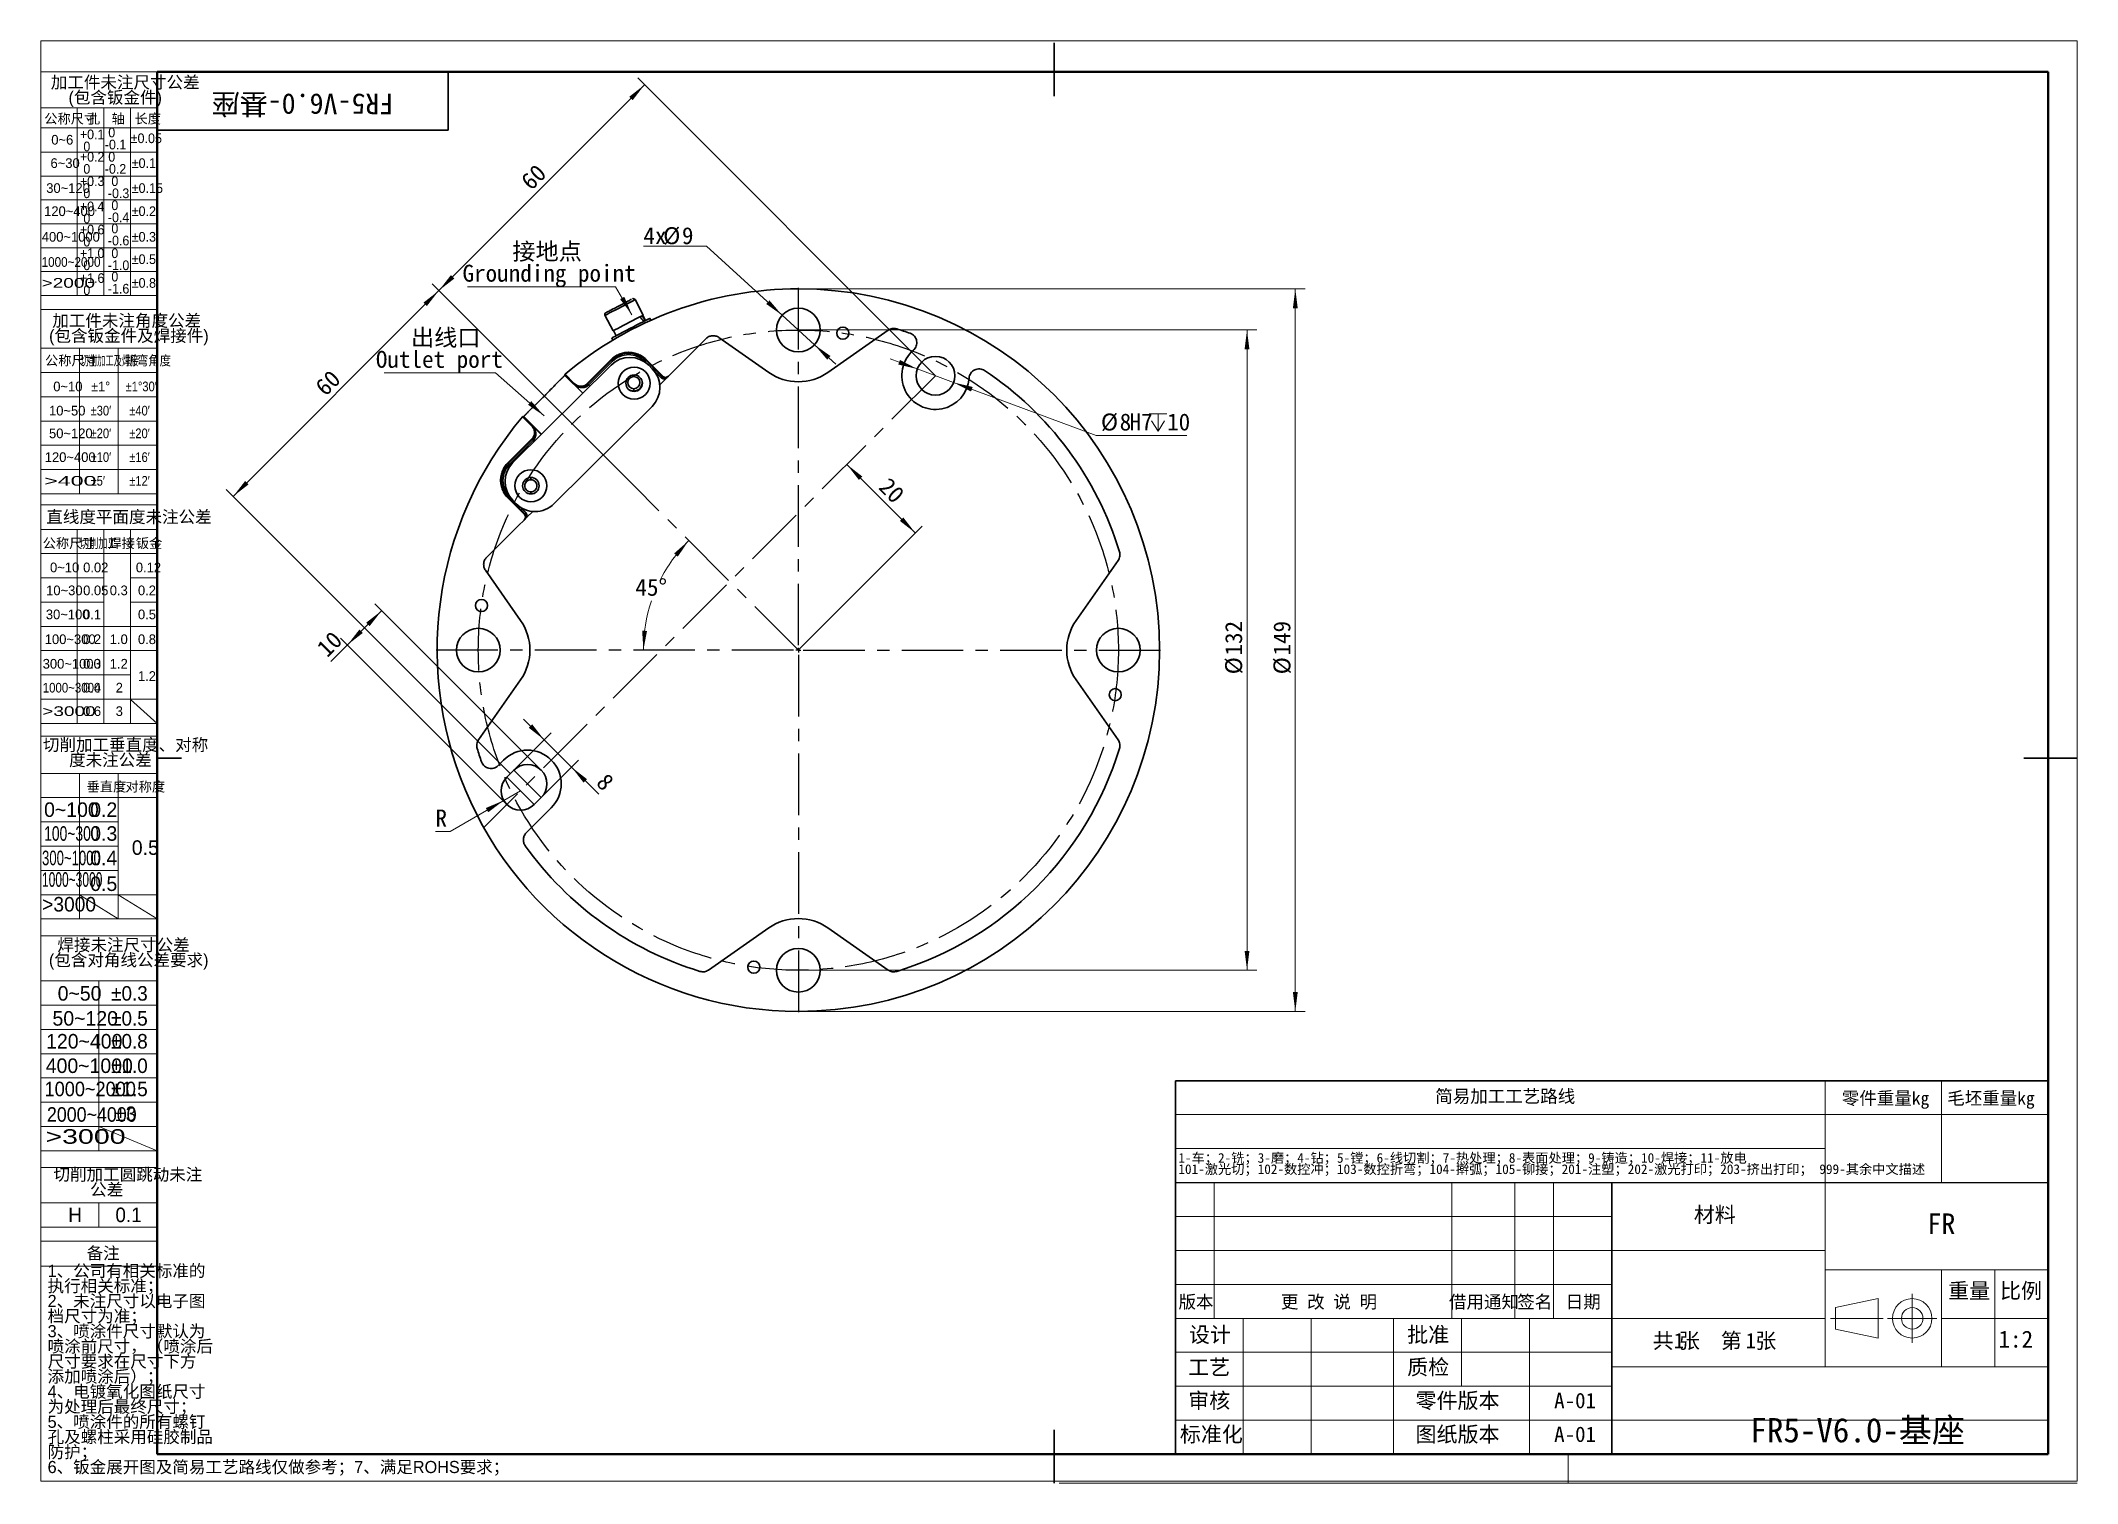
# Model space of a CAD drawing. Header units: millimetres. Extents: x 0 to 840, y 0 to 595.
import ezdxf

# ---------------------------------------------------------------- set-up
doc = ezdxf.new("R2010")
doc.units = ezdxf.units.MM
doc.header["$LTSCALE"] = 2
doc.linetypes.add('CENTERX2', pattern=[20.32, 12.7, -2.54, 2.54, -2.54])
doc.layers.get('0').update_dxf_attribs({"lineweight": 18})
for name, color, linetype, lineweight in [('中心线层', 6, 'CENTERX2', 25), ('标注层', 150, 'Continuous', 18), ('细线层', 7, 'Continuous', 25)]:
    doc.layers.add(name, color=color, linetype=linetype, lineweight=lineweight)
doc.styles.add('SLDTEXTSTYLE0', font='')
doc.styles.add('SLDTEXTSTYLE1', font='')
doc.styles.add('SLDTEXTSTYLE10', font='', dxfattribs={"width": 0.610825})
doc.styles.add('SLDTEXTSTYLE11', font='', dxfattribs={"width": 1.790313})
doc.styles.add('SLDTEXTSTYLE12', font='', dxfattribs={"width": 0.681959})
doc.styles.add('SLDTEXTSTYLE13', font='', dxfattribs={"width": 0.884144})
doc.styles.add('SLDTEXTSTYLE14', font='', dxfattribs={"width": 0.713832})
doc.styles.add('SLDTEXTSTYLE15', font='', dxfattribs={"width": 0.67478})
doc.styles.add('SLDTEXTSTYLE16', font='', dxfattribs={"width": 0.616682})
doc.styles.add('SLDTEXTSTYLE17', font='', dxfattribs={"width": 0.985122})
doc.styles.add('SLDTEXTSTYLE18', font='', dxfattribs={"width": 0.932974})
doc.styles.add('SLDTEXTSTYLE19', font='', dxfattribs={"width": 0.916112})
doc.styles.add('SLDTEXTSTYLE2', font='')
doc.styles.add('SLDTEXTSTYLE20', font='')
doc.styles.add('SLDTEXTSTYLE3', font='')
doc.styles.add('SLDTEXTSTYLE4', font='')
doc.styles.add('SLDTEXTSTYLE5', font='', dxfattribs={"width": 0.957143})
doc.styles.add('SLDTEXTSTYLE6', font='', dxfattribs={"width": 0.968558})
doc.styles.add('SLDTEXTSTYLE7', font='', dxfattribs={"width": 0.902411})
doc.styles.add('SLDTEXTSTYLE8', font='', dxfattribs={"width": 1.466704})
doc.styles.add('SLDTEXTSTYLE9', font='', dxfattribs={"width": 0.858748})
doc.styles.get('SLDTEXTSTYLE0').set_extended_font_data('宋体')
doc.styles.get('SLDTEXTSTYLE1').set_extended_font_data('宋体')
doc.styles.get('SLDTEXTSTYLE10').set_extended_font_data('汉仪长仿宋体')
doc.styles.get('SLDTEXTSTYLE11').set_extended_font_data('汉仪长仿宋体')
doc.styles.get('SLDTEXTSTYLE12').set_extended_font_data('汉仪长仿宋体')
doc.styles.get('SLDTEXTSTYLE13').set_extended_font_data('汉仪长仿宋体')
doc.styles.get('SLDTEXTSTYLE14').set_extended_font_data('汉仪长仿宋体')
doc.styles.get('SLDTEXTSTYLE15').set_extended_font_data('汉仪长仿宋体')
doc.styles.get('SLDTEXTSTYLE16').set_extended_font_data('汉仪长仿宋体')
doc.styles.get('SLDTEXTSTYLE17').set_extended_font_data('汉仪长仿宋体')
doc.styles.get('SLDTEXTSTYLE18').set_extended_font_data('汉仪长仿宋体')
doc.styles.get('SLDTEXTSTYLE19').set_extended_font_data('汉仪长仿宋体')
doc.styles.get('SLDTEXTSTYLE2').set_extended_font_data('宋体')
doc.styles.get('SLDTEXTSTYLE20').set_extended_font_data('汉仪长仿宋体')
doc.styles.get('SLDTEXTSTYLE3').set_extended_font_data('汉仪长仿宋体')
doc.styles.get('SLDTEXTSTYLE4').set_extended_font_data('汉仪长仿宋体')
doc.styles.get('SLDTEXTSTYLE5').set_extended_font_data('汉仪长仿宋体')
doc.styles.get('SLDTEXTSTYLE6').set_extended_font_data('汉仪长仿宋体')
doc.styles.get('SLDTEXTSTYLE7').set_extended_font_data('汉仪长仿宋体')
doc.styles.get('SLDTEXTSTYLE8').set_extended_font_data('汉仪长仿宋体')
doc.styles.get('SLDTEXTSTYLE9').set_extended_font_data('汉仪长仿宋体')
doc.dimstyles.new('SLDDIMSTYLE0', dxfattribs={"dimtxt": 7, "dimasz": 8, "dimexe": 0, "dimexo": 0.0625, "dimgap": 1.75, "dimtad": 1, "dimlfac": 0.5, "dimrnd": 1e-09, "dimzin": 12, "dimdsep": 46, "dimtxsty": 'SLDTEXTSTYLE1', "dimcen": 0.09, "dimdle": 16, "dimadec": 0, "dimazin": 3, "dimtfac": 1, "dimtdec": 3, "dimtofl": 0, "dimtmove": 0, "dimatfit": 3, "dimfxl": 1, "dimfrac": 2, "dimtolj": 1, "dimarcsym": 0})
doc.dimstyles.new('SLDDIMSTYLE1', dxfattribs={"dimtxt": 7, "dimasz": 8, "dimexe": 0, "dimexo": 0.0625, "dimgap": 1.75, "dimtad": 0, "dimtih": 1, "dimtoh": 1, "dimdec": 4, "dimzin": 12, "dimdsep": 46, "dimtxsty": 'SLDTEXTSTYLE1', "dimcen": 0.09, "dimdle": 16, "dimazin": 3, "dimtfac": 1, "dimtdec": 3, "dimtofl": 0, "dimtmove": 0, "dimatfit": 3, "dimfxl": 1, "dimfrac": 2, "dimtolj": 1, "dimarcsym": 0})
doc.dimstyles.new('SLDDIMSTYLE2', dxfattribs={"dimtxt": 7, "dimasz": 8, "dimexe": 0, "dimexo": 0.0625, "dimgap": 1.75, "dimtad": 1, "dimdec": 1, "dimlfac": 0.5, "dimrnd": 1e-09, "dimzin": 12, "dimdsep": 46, "dimtxsty": 'SLDTEXTSTYLE1', "dimcen": 0.09, "dimdle": 16, "dimadec": 0, "dimazin": 3, "dimtfac": 1, "dimtdec": 3, "dimtofl": 0, "dimtmove": 0, "dimatfit": 3, "dimfxl": 1, "dimfrac": 2, "dimtolj": 1, "dimarcsym": 0})
doc.dimstyles.new('SLDDIMSTYLE3', dxfattribs={"dimtxt": 7, "dimasz": 8, "dimexe": 0, "dimexo": 0.0625, "dimgap": 1.75, "dimtad": 0, "dimtih": 1, "dimtoh": 1, "dimlfac": 0.5, "dimrnd": 1e-09, "dimzin": 12, "dimdsep": 46, "dimtxsty": 'SLDTEXTSTYLE1', "dimcen": 0, "dimdle": 16, "dimadec": 0, "dimazin": 3, "dimtfac": 1, "dimtdec": 3, "dimtmove": 0, "dimatfit": 3, "dimfxl": 1, "dimfrac": 2, "dimtolj": 1, "dimarcsym": 0})
doc.dimstyles.new('SLDDIMSTYLE4', dxfattribs={"dimtxt": 7, "dimasz": 8, "dimexe": 0, "dimexo": 0.0625, "dimgap": 1.75, "dimtad": 1, "dimlfac": 0.5, "dimrnd": 1e-09, "dimzin": 12, "dimdsep": 46, "dimtxsty": 'SLDTEXTSTYLE1', "dimcen": 0.09, "dimdle": 16, "dimadec": 0, "dimazin": 3, "dimtfac": 1, "dimtdec": 3, "dimtmove": 0, "dimatfit": 0, "dimfxl": 1, "dimfrac": 2, "dimtolj": 1, "dimarcsym": 0})
doc.dimstyles.new('SLDDIMSTYLE5', dxfattribs={"dimtxt": 7, "dimasz": 8, "dimexe": 0, "dimexo": 0.0625, "dimgap": 1.75, "dimtad": 0, "dimtih": 1, "dimtoh": 1, "dimlfac": 0.5, "dimrnd": 1e-09, "dimzin": 12, "dimdsep": 46, "dimtxsty": 'SLDTEXTSTYLE1', "dimcen": 0, "dimdle": 16, "dimadec": 0, "dimazin": 3, "dimtfac": 1, "dimtdec": 3, "dimtofl": 0, "dimtmove": 0, "dimatfit": 3, "dimfxl": 1, "dimfrac": 2, "dimtolj": 1, "dimarcsym": 0})
doc.dimstyles.new('SLDDIMSTYLE6', dxfattribs={"dimtxt": 7, "dimasz": 8, "dimexe": 0, "dimexo": 0.0625, "dimgap": 1.75, "dimtad": 0, "dimtih": 1, "dimtoh": 1, "dimlfac": 0.5, "dimrnd": 1e-09, "dimzin": 12, "dimdsep": 46, "dimtxsty": 'SLDTEXTSTYLE1', "dimcen": 0, "dimdle": 16, "dimadec": 0, "dimazin": 3, "dimtfac": 1, "dimtdec": 3, "dimtmove": 0, "dimatfit": 3, "dimfxl": 1, "dimfrac": 2, "dimtolj": 1, "dimarcsym": 0})

msp = doc.modelspace()

# ---------------------------------------------------------------- texts
at = {"color": 7, "linetype": 'Continuous', "lineweight": 0, "insert": (107.97502, 564.45055), "char_height": 8.4666667, "width": 155.710987, "attachment_point": 2, "rotation": 180, "style": 'SLDTEXTSTYLE0'}
msp.add_mtext('FR5-V6.0-基座', dxfattribs=at)
at = {"color": 7, "linetype": 'Continuous', "lineweight": 0, "attachment_point": 2}
for s, insert, char_height, width, style in [('简易加工工艺路线', (604.04992, 162.20896), 5.291667, 119.136406, 'SLDTEXTSTYLE0'), ('零件重量kg', (760.9103, 161.41342), 5.291667, 74.5563315, 'SLDTEXTSTYLE0'), ('毛坯重量kg', (804.38259, 161.41342), 5.291667, 74.5563315, 'SLDTEXTSTYLE0'), ('材料', (690.50088, 113.91891), 6.35, 34.9782123, 'SLDTEXTSTYLE0'), ('FR', (783.93756, 111.26158), 8.466667, 23.1769088, 'SLDTEXTSTYLE1'), ('版本', (476.50272, 77.43364), 5.291667, 28.9120112, 'SLDTEXTSTYLE0'), ('更 改 说 明', (531.35403, 77.43364), 5.291667, 80.8235568, 'SLDTEXTSTYLE0'), ('借用通知', (595.28226, 77.43364), 5.291667, 58.7700186, 'SLDTEXTSTYLE0'), ('签名', (616.21233, 77.43364), 5.291667, 27.7295158, 'SLDTEXTSTYLE0'), ('日期', (636.21235, 77.43364), 5.291667, 26.0740223, 'SLDTEXTSTYLE0'), ('重量', (795.39191, 82.54155), 6.35, 34.8363128, 'SLDTEXTSTYLE0'), ('比例', (816.79334, 82.54155), 6.35, 32.1402235, 'SLDTEXTSTYLE0'), ('设计', (482.25643, 64.43619), 6.35, 34.552514, 'SLDTEXTSTYLE0'), ('批准', (572.25645, 64.43619), 6.35, 34.8363128, 'SLDTEXTSTYLE0'), ('1:2', (814.62459, 62.89703), 7, 26.5139665, 'SLDTEXTSTYLE1'), ('工艺', (481.93699, 51.04059), 6.35, 34.2687151, 'SLDTEXTSTYLE0'), ('质检', (572.25645, 51.04059), 6.35, 34.7653631, 'SLDTEXTSTYLE0'), ('审核', (481.93699, 37.26887), 6.35, 33.6301676, 'SLDTEXTSTYLE0'), ('零件版本', (584.37086, 37.26887), 6.35, 71.0206704, 'SLDTEXTSTYLE0'), ('A-01', (632.85747, 37.26887), 6.35, 34.3396648, 'SLDTEXTSTYLE1'), ('FR5-V6.0-基座', (749.41567, 26.86527), 10, 183.9106145, 'SLDTEXTSTYLE0'), ('标准化', (482.8253, 23.3674), 6.35, 52.9284916, 'SLDTEXTSTYLE0'), ('图纸版本', (584.37086, 23.3674), 6.35, 69.3178771, 'SLDTEXTSTYLE0'), ('A-01', (632.85747, 23.36741), 6.35, 34.3396648, 'SLDTEXTSTYLE1')]:
    msp.add_mtext(s, dxfattribs=dict(at, insert=insert, char_height=char_height, width=width, style=style))
at = {"layer": '标注层', "color": 1}
for s, insert, char_height, width, attachment_point, style in [('公称尺寸', (1.44734, 564.66088), 4, 31.0027701, 1, 'SLDTEXTSTYLE3'), ('孔', (19.01569, 564.66088), 4, 6.8587258, 1, 'SLDTEXTSTYLE3'), ('轴', (29.19788, 564.66088), 4, 6.5817175, 1, 'SLDTEXTSTYLE3'), ('长度', (38.6463, 564.66088), 4, 15.0692521, 1, 'SLDTEXTSTYLE3'), ('0~6', (4.34349, 555.96468), 4, 10.8033241, 1, 'SLDTEXTSTYLE4'), ('%%P0.05', (37.06853, 556.57747), 4, 21.1204669, 1, 'SLDTEXTSTYLE6'), ('6~30', (4.01697, 546.32545), 4, 14.8144044, 1, 'SLDTEXTSTYLE4'), ('%%P0.1', (37.49669, 546.32545), 4, 16.054989, 1, 'SLDTEXTSTYLE6'), ('30~120', (2.25863, 536.03822), 4, 22.9584488, 1, 'SLDTEXTSTYLE4'), ('%%P0.15', (37.49669, 536.03822), 4, 21.1204669, 1, 'SLDTEXTSTYLE6'), ('120~400', (1.38086, 526.50998), 4, 26.3822715, 1, 'SLDTEXTSTYLE4'), ('%%P0.2', (37.49669, 526.50998), 4, 17.2033071, 1, 'SLDTEXTSTYLE6'), ('400~1000', (0.41998, 515.94178), 4, 31.1911357, 1, 'SLDTEXTSTYLE4'), ('%%P0.3', (37.49669, 515.94178), 4, 17.2462349, 1, 'SLDTEXTSTYLE6'), ('1000~2000', (0.3422, 505.56489), 4, 31.0669195, 1, 'SLDTEXTSTYLE7'), ('%%P0.5', (37.49669, 506.72397), 4, 17.224771, 1, 'SLDTEXTSTYLE6'), ('>2000', (0.3422, 496.93822), 4, 31.1705113, 1, 'SLDTEXTSTYLE8'), ('%%P0.8', (37.49669, 496.93822), 4, 17.3213585, 1, 'SLDTEXTSTYLE6'), ('公称尺寸', (1.74574, 464.9312), 4, 31.0027701, 1, 'SLDTEXTSTYLE3'), ('切削加工及焊接', (16.40574, 464.9312), 4, 33.5090902, 1, 'SLDTEXTSTYLE10'), ('折弯角度', (34.98835, 464.9312), 4, 26.7758141, 1, 'SLDTEXTSTYLE9'), ('0~10', (5.16064, 454.24485), 4, 14.8476454, 1, 'SLDTEXTSTYLE4'), ('%%P1%%D', (20.82221, 454.24485), 4, 12.4919834, 1, 'SLDTEXTSTYLE6'), ('%%P1%%D30′', (34.98835, 454.24485), 4, 24.8347103, 1, 'SLDTEXTSTYLE9'), ('10~50', (3.40508, 444.26444), 4, 18.3379501, 1, 'SLDTEXTSTYLE4'), ('%%P30′', (20.55832, 444.26444), 4, 14.5011872, 1, 'SLDTEXTSTYLE9'), ('%%P40′', (36.48835, 444.26444), 4, 14.5011872, 1, 'SLDTEXTSTYLE9'), ('50~120', (3.40508, 434.89824), 4, 22.9584488, 1, 'SLDTEXTSTYLE4'), ('%%P20′', (20.55832, 434.89824), 4, 14.5011872, 1, 'SLDTEXTSTYLE9'), ('%%P20′', (36.48835, 434.89824), 4, 14.5011872, 1, 'SLDTEXTSTYLE9'), ('120~400', (1.64953, 425.08784), 4, 26.3822715, 1, 'SLDTEXTSTYLE4'), ('%%P10′', (20.55832, 425.08784), 4, 14.5011872, 1, 'SLDTEXTSTYLE9'), ('%%P16′', (36.49113, 425.08784), 4, 14.491672, 1, 'SLDTEXTSTYLE9'), ('>400', (1.40106, 415.32252), 4, 30.8469438, 1, 'SLDTEXTSTYLE11'), ('%%P5′', (20.55832, 415.32252), 4, 11.0471642, 1, 'SLDTEXTSTYLE9'), ('%%P12′', (36.49113, 415.32252), 4, 14.5011872, 1, 'SLDTEXTSTYLE9'), ('直线度平面度未注公差', (36.38282, 400.97712), 5, 98.1024931, 2, 'SLDTEXTSTYLE3'), ('公称尺寸', (0.79397, 389.59585), 4, 31.0027701, 1, 'SLDTEXTSTYLE3'), ('切削加工', (16.0999, 389.59585), 4, 20.9688193, 1, 'SLDTEXTSTYLE12'), ('焊接', (27.88937, 389.59585), 4, 14.9141274, 1, 'SLDTEXTSTYLE3'), ('钣金', (39.21866, 389.59585), 4, 15.0914127, 1, 'SLDTEXTSTYLE3'), ('0~10', (3.81771, 379.61424), 4, 14.8476454, 1, 'SLDTEXTSTYLE4'), ('0.02', (17.47737, 379.61424), 4, 14.7257618, 1, 'SLDTEXTSTYLE4'), ('0.12', (39.21033, 379.61424), 4, 14.7257618, 1, 'SLDTEXTSTYLE4'), ('10~30', (2.21504, 370.15434), 4, 18.3379501, 1, 'SLDTEXTSTYLE4'), ('0.05', (17.47737, 370.15434), 4, 14.7479224, 1, 'SLDTEXTSTYLE4'), ('0.3', (28.45792, 370.15434), 4, 10.7479224, 1, 'SLDTEXTSTYLE4'), ('0.2', (40.08811, 370.15434), 4, 10.7036011, 1, 'SLDTEXTSTYLE4'), ('30~100', (2.09633, 360.24615), 4, 22.9584488, 1, 'SLDTEXTSTYLE4'), ('0.1', (17.45371, 360.24615), 4, 9.5180055, 1, 'SLDTEXTSTYLE4'), ('0.5', (40.08811, 360.24615), 4, 10.7257618, 1, 'SLDTEXTSTYLE4'), ('100~300', (1.64953, 350.00527), 4, 26.3822715, 1, 'SLDTEXTSTYLE4'), ('0.2', (17.45371, 350.00527), 4, 10.7036011, 1, 'SLDTEXTSTYLE4'), ('1.0', (28.45792, 350.00527), 4, 10.2936288, 1, 'SLDTEXTSTYLE4'), ('0.8', (40.08811, 350.00527), 4, 10.8254848, 1, 'SLDTEXTSTYLE4'), ('300~1000', (0.79689, 339.88891), 4, 31.0027701, 1, 'SLDTEXTSTYLE4'), ('0.3', (17.45371, 339.88891), 4, 10.7479224, 1, 'SLDTEXTSTYLE4'), ('1.2', (28.45792, 339.88891), 4, 10.1717452, 1, 'SLDTEXTSTYLE4'), ('1000~3000', (0.79689, 330.02398), 4, 30.4380703, 1, 'SLDTEXTSTYLE13'), ('0.4', (17.45371, 330.02398), 4, 11.0360111, 1, 'SLDTEXTSTYLE4'), ('2', (30.90807, 330.02398), 4, 2.7590028, 1, 'SLDTEXTSTYLE4'), ('1.2', (40.08255, 334.8195), 4, 10.1717452, 1, 'SLDTEXTSTYLE4'), ('>3000', (0.61634, 320.35689), 4, 31.1705113, 1, 'SLDTEXTSTYLE8'), ('0.6', (17.45371, 320.35689), 4, 10.8033241, 1, 'SLDTEXTSTYLE4'), ('3', (30.90807, 320.35689), 4, 2.7811634, 1, 'SLDTEXTSTYLE4'), ('垂直度', (18.89909, 289.21079), 4, 23.1578947, 1, 'SLDTEXTSTYLE3'), ('对称度', (34.93581, 289.21079), 4, 23.0360111, 1, 'SLDTEXTSTYLE3'), ('0~100', (1.36941, 280.73337), 6, 28.3047091, 1, 'SLDTEXTSTYLE4'), ('0.2', (20.39567, 280.73337), 6, 16.0554017, 1, 'SLDTEXTSTYLE4'), ('100~300', (1.39025, 270.90492), 6, 28.2487656, 1, 'SLDTEXTSTYLE14'), ('0.3', (20.39567, 270.90492), 6, 16.1218837, 1, 'SLDTEXTSTYLE4'), ('300~1000', (0.52358, 260.82212), 6, 31.3800662, 1, 'SLDTEXTSTYLE15'), ('0.4', (20.39567, 260.82212), 6, 16.5540166, 1, 'SLDTEXTSTYLE4'), ('0.5', (37.55248, 265.09153), 6, 16.0886427, 1, 'SLDTEXTSTYLE4'), ('1000~3000', (0.5083, 251.92052), 6, 31.8453675, 1, 'SLDTEXTSTYLE16'), ('0.5', (20.39567, 250.19834), 6, 16.0886427, 1, 'SLDTEXTSTYLE4'), ('>3000', (0.59163, 241.72487), 6, 31.4038368, 1, 'SLDTEXTSTYLE17'), ('0~50', (6.97628, 204.98305), 6, 22.2714681, 1, 'SLDTEXTSTYLE4'), ('%%P0.3', (29.04283, 204.98305), 6, 25.8693523, 1, 'SLDTEXTSTYLE6'), ('50~120', (4.84312, 194.67279), 6, 34.4376731, 1, 'SLDTEXTSTYLE4'), ('%%P0.5', (29.04283, 194.67279), 6, 25.8371565, 1, 'SLDTEXTSTYLE6'), ('120~400', (2.20978, 185.23742), 6, 39.5734072, 1, 'SLDTEXTSTYLE4'), ('%%P0.8', (29.04283, 185.23742), 6, 25.9820377, 1, 'SLDTEXTSTYLE6'), ('400~1000', (2.05889, 175.14546), 6, 46.7867036, 1, 'SLDTEXTSTYLE4'), ('%%P1.0', (29.04283, 175.14546), 6, 25.9820377, 1, 'SLDTEXTSTYLE6'), ('1000~2000', (1.56722, 165.56735), 6, 48.1786871, 1, 'SLDTEXTSTYLE18'), ('%%P1.5', (29.04283, 165.56735), 6, 25.8371565, 1, 'SLDTEXTSTYLE6'), ('2000~4000', (2.53983, 155.05213), 6, 48.1606168, 1, 'SLDTEXTSTYLE19'), ('%%P3', (30.78745, 155.34227), 6, 14.1983626, 1, 'SLDTEXTSTYLE6'), ('>3000', (1.92972, 145.96781), 6, 46.755767, 1, 'SLDTEXTSTYLE8'), ('H', (11.32139, 113.6521), 6, 4.2015563, 1, 'SLDTEXTSTYLE6'), ('0.1', (30.78745, 113.6521), 6, 13.8281105, 1, 'SLDTEXTSTYLE6'), ('备注', (25.71658, 97.3801), 5, 18.6149584, 2, 'SLDTEXTSTYLE20'), ('6、钣金展开图及简易工艺路线仅做参考；7、满足ROHS要求；', (2.82829, 9.18626), 5, 262.0221607, 1, 'SLDTEXTSTYLE3')]:
    msp.add_mtext(s, dxfattribs=dict(at, insert=insert, char_height=char_height, width=width, attachment_point=attachment_point, style=style))

# ---------------------------------------------------------------- blocks, each defined once
blk = doc.blocks.new('SW_NOTE_0')
at = {"color": 0, "linetype": 'Continuous', "lineweight": 0, "char_height": 6.35, "attachment_point": 2}
for s, insert, width, style in [('共', (4.37, 8.19), 16.7441, 'SLDTEXTSTYLE0'), ('张  第', (23.81, 8.19), 52.148, 'SLDTEXTSTYLE0'), ('张', (46.7, 8.19), 16.2475, 'SLDTEXTSTYLE0'), ('1', (10.85, 8.19), 5.1793, 'SLDTEXTSTYLE1'), ('1', (40.48, 8.19), 5.1793, 'SLDTEXTSTYLE1')]:
    blk.add_mtext(s, dxfattribs=dict(at, insert=insert, width=width, style=style))
blk = doc.blocks.new('SW_NOTE_1')
at = {"color": 0, "linetype": 'Continuous', "lineweight": 0, "char_height": 4, "attachment_point": 1, "style": 'SLDTEXTSTYLE2'}
for s, insert, width in [('1-车；2-铣；3-磨；4-钻；5-镗；6-线切割；7-热处理；8-表面处理；9-铸造；10-焊接；11-放电', (0, 4.65), 490.0112), ('101-激光切；102-数控冲；103-数控折弯；104-擀弧；105-铆接；201-注塑；202-激光打印；203-挤出打印； 999-其余中文描述', (0, 0), 644.6927)]:
    blk.add_mtext(s, dxfattribs=dict(at, insert=insert, width=width))
blk = doc.blocks.new('SW_NOTE_2')
at = {"layer": '标注层', "color": 0, "char_height": 5, "attachment_point": 2, "style": 'SLDTEXTSTYLE3'}
for s, insert, width in [('加工件未注尺寸公差', (30.94, 6.45), 88.5596), ('(包含钣金件)', (26.82, 0.22), 55.2632)]:
    blk.add_mtext(s, dxfattribs=dict(at, insert=insert, width=width))
blk = doc.blocks.new('SW_NOTE_3')
at = {"layer": '标注层', "color": 0, "char_height": 4, "attachment_point": 1, "style": 'SLDTEXTSTYLE5'}
for s, insert, width in [('-0.1', (0, 0.18), 14.7522), (' 0', (0, 5.16), 7.1057)]:
    blk.add_mtext(s, dxfattribs=dict(at, insert=insert, width=width))
blk = doc.blocks.new('SW_NOTE_4')
at = {"layer": '标注层', "color": 0, "char_height": 4, "attachment_point": 1, "style": 'SLDTEXTSTYLE5'}
for s, insert, width in [('+0.1', (0, 5.16), 14.7416), (' 0', (0, 0.18), 7.1057)]:
    blk.add_mtext(s, dxfattribs=dict(at, insert=insert, width=width))
blk = doc.blocks.new('SW_NOTE_5')
at = {"layer": '标注层', "color": 0, "char_height": 4, "attachment_point": 1, "style": 'SLDTEXTSTYLE5'}
for s, insert, width in [('+0.2', (0, 5.16), 15.8764), (' 0', (0, 0.18), 7.1057)]:
    blk.add_mtext(s, dxfattribs=dict(at, insert=insert, width=width))
blk = doc.blocks.new('SW_NOTE_6')
at = {"layer": '标注层', "color": 0, "char_height": 4, "attachment_point": 1, "style": 'SLDTEXTSTYLE5'}
for s, insert, width in [('+0.3', (0, 5.16), 15.9188), (' 0', (0, 0.18), 7.1057)]:
    blk.add_mtext(s, dxfattribs=dict(at, insert=insert, width=width))
blk = doc.blocks.new('SW_NOTE_7')
at = {"layer": '标注层', "color": 0, "char_height": 4, "attachment_point": 1, "style": 'SLDTEXTSTYLE5'}
for s, insert, width in [('+0.4', (0, 5.16), 16.1945), (' 0', (0, 0.18), 7.1057)]:
    blk.add_mtext(s, dxfattribs=dict(at, insert=insert, width=width))
blk = doc.blocks.new('SW_NOTE_8')
at = {"layer": '标注层', "color": 0, "char_height": 4, "attachment_point": 1, "style": 'SLDTEXTSTYLE5'}
for s, insert, width in [('-0.2', (0, 0.18), 15.887), (' 0', (0, 5.16), 7.1057)]:
    blk.add_mtext(s, dxfattribs=dict(at, insert=insert, width=width))
blk = doc.blocks.new('SW_NOTE_9')
at = {"layer": '标注层', "color": 0, "char_height": 4, "attachment_point": 1, "style": 'SLDTEXTSTYLE5'}
for s, insert, width in [('-0.3', (0, 0.18), 15.9294), (' 0', (0, 5.16), 7.1057)]:
    blk.add_mtext(s, dxfattribs=dict(at, insert=insert, width=width))
blk = doc.blocks.new('SW_NOTE_10')
at = {"layer": '标注层', "color": 0, "char_height": 4, "attachment_point": 1, "style": 'SLDTEXTSTYLE5'}
for s, insert, width in [('-0.4', (0, 0.18), 16.2052), (' 0', (0, 5.16), 7.1057)]:
    blk.add_mtext(s, dxfattribs=dict(at, insert=insert, width=width))
blk = doc.blocks.new('SW_NOTE_11')
at = {"layer": '标注层', "color": 0, "char_height": 4, "attachment_point": 1, "style": 'SLDTEXTSTYLE5'}
for s, insert, width in [('+0.6', (0, 5.16), 15.9718), (' 0', (0, 0.18), 7.1057)]:
    blk.add_mtext(s, dxfattribs=dict(at, insert=insert, width=width))
blk = doc.blocks.new('SW_NOTE_12')
at = {"layer": '标注层', "color": 0, "char_height": 4, "attachment_point": 1, "style": 'SLDTEXTSTYLE5'}
for s, insert, width in [('-0.6', (0, 0.18), 15.9824), (' 0', (0, 5.16), 7.1057)]:
    blk.add_mtext(s, dxfattribs=dict(at, insert=insert, width=width))
blk = doc.blocks.new('SW_NOTE_13')
at = {"layer": '标注层', "color": 0, "char_height": 4, "attachment_point": 1, "style": 'SLDTEXTSTYLE5'}
for s, insert, width in [('+1.0', (0, 5.16), 15.993), (' 0', (0, 0.18), 7.1057)]:
    blk.add_mtext(s, dxfattribs=dict(at, insert=insert, width=width))
blk = doc.blocks.new('SW_NOTE_14')
at = {"layer": '标注层', "color": 0, "char_height": 4, "attachment_point": 1, "style": 'SLDTEXTSTYLE5'}
for s, insert, width in [('-1.0', (0, 0.18), 16.0036), (' 0', (0, 5.16), 7.1057)]:
    blk.add_mtext(s, dxfattribs=dict(at, insert=insert, width=width))
blk = doc.blocks.new('SW_NOTE_15')
at = {"layer": '标注层', "color": 0, "char_height": 4, "attachment_point": 1, "style": 'SLDTEXTSTYLE5'}
for s, insert, width in [('+1.6', (0, 5.16), 15.9718), (' 0', (0, 0.18), 7.1057)]:
    blk.add_mtext(s, dxfattribs=dict(at, insert=insert, width=width))
blk = doc.blocks.new('SW_NOTE_16')
at = {"layer": '标注层', "color": 0, "char_height": 4, "attachment_point": 1, "style": 'SLDTEXTSTYLE5'}
for s, insert, width in [('-1.6', (0, 0.18), 15.9824), (' 0', (0, 5.16), 7.1057)]:
    blk.add_mtext(s, dxfattribs=dict(at, insert=insert, width=width))
blk = doc.blocks.new('SW_NOTE_17')
at = {"layer": '标注层', "color": 0, "char_height": 5, "attachment_point": 2, "style": 'SLDTEXTSTYLE3'}
for s, insert, width in [('(包含钣金件及焊接件)', (31.83, 0.22), 95.3601), ('加工件未注角度公差', (30.94, 6.45), 88.5873)]:
    blk.add_mtext(s, dxfattribs=dict(at, insert=insert, width=width))
blk = doc.blocks.new('SW_NOTE_18')
at = {"layer": '标注层', "color": 0, "char_height": 5, "attachment_point": 2, "style": 'SLDTEXTSTYLE3'}
for s, insert, width in [('切削加工垂直度、对称', (34.38, 6.45), 98.3241), ('度未注公差', (28.12, 0.22), 48.3102)]:
    blk.add_mtext(s, dxfattribs=dict(at, insert=insert, width=width))
blk = doc.blocks.new('SW_NOTE_19')
at = {"layer": '标注层', "color": 0, "char_height": 5, "attachment_point": 2, "style": 'SLDTEXTSTYLE3'}
for s, insert, width in [('(包含对角线公差要求)', (29.63, 0.22), 95.3878), ('焊接未注尺寸公差', (27.5, 6.45), 78.338)]:
    blk.add_mtext(s, dxfattribs=dict(at, insert=insert, width=width))
blk = doc.blocks.new('SW_NOTE_20')
at = {"layer": '标注层', "color": 0, "char_height": 5, "attachment_point": 2, "style": 'SLDTEXTSTYLE3'}
for s, insert, width in [('切削加工圆跳动未注', (30.94, 6.45), 88.5042), ('公差', (22.19, 0.22), 18.4488)]:
    blk.add_mtext(s, dxfattribs=dict(at, insert=insert, width=width))
blk = doc.blocks.new('SW_NOTE_21')
at = {"layer": '标注层', "color": 0, "char_height": 5, "attachment_point": 1, "style": 'SLDTEXTSTYLE3'}
for s, insert, width in [('执行相关标准；', (0, 0.22), 62.3684), ('1、公司有相关标准的', (0, 6.45), 92.3823), ('2、未注尺寸以电子图', (0, -6), 93.1302), ('档尺寸为准；', (0, -12.22), 52.5346), ('3、喷涂件尺寸默认为', (0, -18.44), 93.0055), ('喷涂前尺寸，（喷涂后', (0, -24.67), 97.8255), ('尺寸要求在尺寸下方', (0, -30.89), 88.7673), ('添加喷涂后）；', (0, -37.11), 62.1745), ('4、电镀氧化图纸尺寸', (0, -43.33), 93.9058), ('为处理后最终尺寸；', (0, -49.55), 82.2438), ('5、喷涂件的所有螺钉', (0, -55.78), 93.8504), ('孔及螺柱采用硅胶制品', (0, -62), 98.0055), ('防护；', (0, -68.22), 21.6205)]:
    blk.add_mtext(s, dxfattribs=dict(at, insert=insert, width=width))
blk = doc.blocks.new('*X25')
at = {"layer": '标注层'}
for points in [[(497.54, 475.52), (496.54, 467.52), (498.54, 467.52)], [(497.54, 211.52), (498.54, 219.52), (496.54, 219.52)]]:
    blk.add_hatch(color=256, dxfattribs=at).paths.add_polyline_path(points, flags=0)
for p, q in [((312.47, 475.52), (501.54, 475.52)), ((497.54, 475.52), (497.54, 211.52)), ((312.47, 211.52), (501.54, 211.52))]:
    blk.add_line(p, q, dxfattribs=at)
at = {"layer": '标注层', "char_height": 7, "attachment_point": 1, "rotation": 90, "style": 'SLDTEXTSTYLE1'}
for s, insert, width in [('132', (488.51, 341.28), 26.514), ('%%C', (488.51, 333.54), 10.4022)]:
    blk.add_mtext(s, dxfattribs=dict(at, insert=insert, width=width))
blk = doc.blocks.new('*X26')
at = {"layer": '标注层'}
for points in [[(267.28, 388.71), (261.24, 383.38), (262.74, 382.05)], [(248.56, 343.52), (250.06, 351.44), (248.06, 351.57)]]:
    blk.add_hatch(color=256, dxfattribs=at).paths.add_polyline_path(points, flags=0)
for start, end in [(135, 153.48571), (161.40081, 180)]:
    blk.add_arc((312.47, 343.52), 63.91, start, end, dxfattribs=at)
at = {"layer": '标注层', "insert": (245.28, 372.93), "char_height": 7, "width": 26.5922, "attachment_point": 1, "style": 'SLDTEXTSTYLE1'}
blk.add_mtext('45%%D', dxfattribs=at)
blk = doc.blocks.new('*X27')
at = {"layer": '标注层'}
for points in [[(332.48, 420.09), (337.43, 413.73), (338.84, 415.14)], [(360.76, 391.81), (355.81, 398.17), (354.4, 396.76)]]:
    blk.add_hatch(color=256, dxfattribs=at).paths.add_polyline_path(points, flags=0)
for p, q in [((360.76, 391.81), (332.48, 420.09)), ((312.47, 343.52), (363.59, 394.64))]:
    blk.add_line(p, q, dxfattribs=at)
at = {"layer": '标注层', "insert": (350.12, 415.21), "char_height": 7, "width": 22.5089, "attachment_point": 1, "rotation": 315, "style": 'SLDTEXTSTYLE1'}
blk.add_mtext('20', dxfattribs=at)
blk = doc.blocks.new('*X28')
at = {"layer": '标注层'}
for points in [[(249.06, 576.63), (242.7, 571.68), (244.12, 570.27)], [(164.21, 491.78), (170.58, 496.73), (169.16, 498.14)]]:
    blk.add_hatch(color=256, dxfattribs=at).paths.add_polyline_path(points, flags=0)
for p, q in [((249.06, 576.63), (164.21, 491.78)), ((369.04, 456.66), (246.24, 579.46)), ((244.46, 411.53), (161.38, 494.61))]:
    blk.add_line(p, q, dxfattribs=at)
at = {"layer": '标注层', "insert": (197.38, 537.71), "char_height": 7, "width": 22.5642, "attachment_point": 1, "rotation": 45, "style": 'SLDTEXTSTYLE1'}
blk.add_mtext('60', dxfattribs=at)
blk = doc.blocks.new('*X29')
at = {"layer": '标注层'}
for points in [[(164.22, 491.77), (157.86, 486.82), (159.27, 485.41)], [(79.37, 406.92), (85.73, 411.87), (84.32, 413.28)]]:
    blk.add_hatch(color=256, dxfattribs=at).paths.add_polyline_path(points, flags=0)
for p, q in [((79.37, 406.92), (164.22, 491.77)), ((244.46, 411.53), (161.39, 494.6)), ((193.68, 292.61), (76.54, 409.75))]:
    blk.add_line(p, q, dxfattribs=at)
at = {"layer": '标注层', "insert": (112.53, 452.85), "char_height": 7, "width": 22.5642, "attachment_point": 1, "rotation": 45, "style": 'SLDTEXTSTYLE1'}
blk.add_mtext('60', dxfattribs=at)
blk = doc.blocks.new('*X30')
at = {"layer": '标注层'}
for points in [[(517.46, 492.5), (516.46, 484.5), (518.46, 484.5)], [(517.46, 194.54), (518.46, 202.54), (516.46, 202.54)]]:
    blk.add_hatch(color=256, dxfattribs=at).paths.add_polyline_path(points, flags=0)
for p, q in [((312.47, 492.5), (521.46, 492.5)), ((517.46, 194.54), (517.46, 492.5)), ((312.47, 194.54), (521.46, 194.54))]:
    blk.add_line(p, q, dxfattribs=at)
at = {"layer": '标注层', "char_height": 7, "attachment_point": 1, "rotation": 90, "style": 'SLDTEXTSTYLE1'}
for s, insert, width in [('149', (508.43, 341.28), 26.6704), ('%%C', (508.43, 333.54), 10.4022)]:
    blk.add_mtext(s, dxfattribs=dict(at, insert=insert, width=width))
blk = doc.blocks.new('SW_SYMBOL_HOLE_DEPTH')
at = {"layer": '标注层', "color": 0}
for p, q in [((0, 1750), (1600, 1750)), ((200, 1110), (800, 150)), ((800, 1750), (800, 150)), ((1400, 1110), (800, 150))]:
    blk.add_line(p, q, dxfattribs=at)
blk = doc.blocks.new('*X31')
at = {"layer": '标注层'}
for points in [[(361.54, 459.44), (354.39, 463.16), (353.69, 461.29)], [(376.54, 453.87), (383.69, 450.15), (384.39, 452.02)]]:
    blk.add_hatch(color=256, dxfattribs=at).paths.add_polyline_path(points, flags=0)
for p, q in [((361.54, 459.44), (350.29, 463.62)), ((361.54, 459.44), (376.54, 453.87)), ((376.54, 453.87), (435.28, 432.07)), ((435.28, 432.07), (472.72, 432.07))]:
    blk.add_line(p, q, dxfattribs=at)
at = {"layer": '标注层', "xscale": 0.004511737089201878, "yscale": 0.004511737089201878, "zscale": 0.004511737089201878}
blk.add_blockref('SW_SYMBOL_HOLE_DEPTH', (457.24, 433.08), dxfattribs=at)
at = {"layer": '标注层', "char_height": 7, "attachment_point": 1, "style": 'SLDTEXTSTYLE1'}
for s, insert, width in [('%%C', (437.28, 441.09), 9.3855), ('8', (445.02, 441.09), 7.9777), ('H7', (449.1, 441.09), 18.5363), ('10', (464.58, 441.09), 16.7374)]:
    blk.add_mtext(s, dxfattribs=dict(at, insert=insert, width=width))
blk = doc.blocks.new('*X33')
at = {"layer": '标注层'}
for points in [[(207.64, 306.56), (202.69, 312.93), (201.27, 311.51)], [(218.95, 295.25), (223.9, 288.88), (225.31, 290.3)]]:
    blk.add_hatch(color=256, dxfattribs=at).paths.add_polyline_path(points, flags=0)
for p, q in [((207.64, 306.56), (199.15, 315.05)), ((195.09, 294.02), (210.46, 309.39)), ((207.64, 306.56), (218.95, 295.25)), ((206.41, 282.71), (221.78, 298.08)), ((218.95, 295.25), (230.14, 284.06))]:
    blk.add_line(p, q, dxfattribs=at)
at = {"layer": '标注层', "insert": (233.64, 293.32), "char_height": 7, "width": 15.4299, "attachment_point": 1, "rotation": 315, "style": 'SLDTEXTSTYLE1'}
blk.add_mtext('8', dxfattribs=at)
blk = doc.blocks.new('*X34')
at = {"layer": '标注层'}
blk.add_hatch(color=256, dxfattribs=at).paths.add_polyline_path([(190.99, 281.54), (183.57, 278.4), (184.57, 276.67)], flags=0)
for p, q in [((190.99, 281.54), (168.87, 268.76)), ((197.92, 285.54), (190.99, 281.54)), ((168.87, 268.76), (162.79, 268.76))]:
    blk.add_line(p, q, dxfattribs=at)
at = {"layer": '标注层', "insert": (162.79, 277.78), "char_height": 7, "width": 8.9944, "attachment_point": 1, "style": 'SLDTEXTSTYLE1'}
blk.add_mtext('R', dxfattribs=at)
blk = doc.blocks.new('*X35')
at = {"layer": '标注层'}
for points in [[(140.62, 359.81), (134.26, 354.86), (135.67, 353.44)], [(126.48, 345.66), (132.84, 350.61), (131.43, 352.03)]]:
    blk.add_hatch(color=256, dxfattribs=at).paths.add_polyline_path(points, flags=0)
for p, q in [((206.41, 294.02), (137.79, 362.63)), ((126.48, 345.66), (140.62, 359.81)), ((126.48, 345.66), (119.6, 338.79)), ((192.27, 279.88), (123.65, 348.49))]:
    blk.add_line(p, q, dxfattribs=at)
at = {"layer": '标注层', "insert": (113.22, 345.17), "char_height": 7, "width": 21.6793, "attachment_point": 1, "rotation": 45, "style": 'SLDTEXTSTYLE1'}
blk.add_mtext('10', dxfattribs=at)
blk = doc.blocks.new('*X36')
at = {"layer": '标注层'}
for points in [[(305.82, 481.58), (300.59, 487.71), (299.24, 486.24)], [(319.12, 469.45), (324.36, 463.32), (325.71, 464.8)]]:
    blk.add_hatch(color=256, dxfattribs=at).paths.add_polyline_path(points, flags=0)
for p, q in [((274.62, 510.05), (248.59, 510.05)), ((305.82, 481.58), (274.62, 510.05)), ((319.12, 469.45), (305.82, 481.58)), ((319.12, 469.45), (327.99, 461.37))]:
    blk.add_line(p, q, dxfattribs=at)
at = {"layer": '标注层', "char_height": 7, "attachment_point": 1, "style": 'SLDTEXTSTYLE1'}
for s, insert, width in [('4x', (248.59, 517.92), 18.4581), ('%%C', (256.73, 517.92), 9.3855), ('9', (264.47, 517.92), 8.0559)]:
    blk.add_mtext(s, dxfattribs=dict(at, insert=insert, width=width))
blk = doc.blocks.new('SW_NOTE_22')
at = {"layer": '标注层', "color": 0}
for p, q in [((-11.03, -8.98), (35.01, -8.98)), ((35.01, -8.98), (-11.03, -8.98)), ((-11.03, -8.98), (35.01, -8.98)), ((35.01, -8.98), (-11.03, -8.98)), ((-11.03, -8.98), (35.01, -8.98)), ((35.01, -8.98), (-11.03, -8.98))]:
    blk.add_line(p, q, dxfattribs=at)
at = {"layer": '标注层', "color": 0, "char_height": 7, "attachment_point": 2}
for s, insert, width, style in [('出线口', (14.44, 9.02), 54.5922, 'SLDTEXTSTYLE0'), ('Outlet port', (11.8, 0.02), 107.933, 'SLDTEXTSTYLE1')]:
    blk.add_mtext(s, dxfattribs=dict(at, insert=insert, width=width, style=style))
blk = doc.blocks.new('SW_NOTE_23')
at = {"layer": '标注层', "color": 0}
for p, q in [((-18.43, -9.1), (42.71, -9.1)), ((42.71, -9.1), (-18.43, -9.1)), ((-18.43, -9.1), (42.71, -9.1)), ((42.71, -9.1), (-18.43, -9.1)), ((-18.43, -9.1), (42.71, -9.1)), ((42.71, -9.1), (-18.43, -9.1))]:
    blk.add_line(p, q, dxfattribs=at)
at = {"layer": '标注层', "color": 0, "char_height": 7, "attachment_point": 2}
for s, insert, width, style in [('接地点', (14.44, 9.02), 57.5642, 'SLDTEXTSTYLE0'), ('Grounding point', (15.25, 0.02), 148.1341, 'SLDTEXTSTYLE1')]:
    blk.add_mtext(s, dxfattribs=dict(at, insert=insert, width=width, style=style))
blk = doc.blocks.new('SW_CENTERMARKSYMBOL_0')
at = {"layer": '中心线层', "color": 0}
for p, q in [((0, 2), (0, 149.98)), ((-2, 0), (-149.98, 0)), ((0, 0), (-1, 0)), ((0, 0), (0, 1)), ((0, 0), (0, -1)), ((0, 0), (1, 0)), ((2, 0), (149.98, 0)), ((0, -2), (0, -149.98))]:
    blk.add_line(p, q, dxfattribs=at)

# ---------------------------------------------------------------- dimensions: what is measured, and where the dimension line sits
at = {"layer": '标注层'}
for base, p1, p2, angle, dimstyle, picture, middle in [((164.21216, 491.78062), (369.04277, 456.65563), (244.46427, 411.5285), 45, 'SLDDIMSTYLE0', '*X28', (206.63857, 534.20702)), ((164.21908, 491.77369), (193.68029, 292.60686), (244.46427, 411.5285), 45, 'SLDDIMSTYLE0', '*X29', (121.79267, 449.34729)), ((332.47897, 420.09183), (312.47423, 343.51855), (369.04277, 456.65563), 315, 'SLDDIMSTYLE0', '*X27', (346.62111, 405.9497)), ((140.62288, 359.8064), (192.26607, 279.87894), (206.40821, 294.02107), 45, 'SLDDIMSTYLE0', '*X35', (122.48412, 341.66764)), ((218.94892, 295.24808), (195.0945, 294.02107), (206.40821, 282.70736), 315, 'SLDDIMSTYLE4', '*X33', (228.69556, 285.50144))]:
    dim = msp.add_linear_dim(base=base, p1=p1, p2=p2, angle=angle, dimstyle=dimstyle, override={"dimsah": 1, "dimtzin": 12}, dxfattribs=at)
    dim.commit()
    dim.dimension.update_dxf_attribs({"geometry": picture, "text_midpoint": middle, "dimtype": 160})
for p1, p2, text, dimstyle, picture, middle in [((305.82495, 481.58379), (319.1235, 469.45331), '4x<> ', 'SLDDIMSTYLE6', '*X36', (270.78592, 513.54522)), ((376.54268, 453.8715), (361.54286, 459.43976), '<>H7{\\fgdt|b0|i0|c134|p2;x}10', 'SLDDIMSTYLE3', '*X31', (422.76491, 436.71281))]:
    dim = msp.add_diameter_dim_2p(p1=p1, p2=p2, text=text, dimstyle=dimstyle, override={"dimpost": '%%C<>', "dimsah": 1, "dimtzin": 12}, dxfattribs=at)
    dim.commit()
    dim.dimension.update_dxf_attribs({"geometry": picture, "text_midpoint": middle, "dimtype": 163})
for base, p1, p2, dimstyle, picture, middle in [((517.45677, 492.50109), (312.47423, 194.536), (312.47423, 492.50109), 'SLDDIMSTYLE2', '*X30', (517.45677, 343.51855)), ((497.53802, 211.51855), (312.47423, 475.51855), (312.47423, 211.51855), 'SLDDIMSTYLE0', '*X25', (497.53802, 343.51855))]:
    dim = msp.add_linear_dim(base=base, p1=p1, p2=p2, angle=90, text='%%C<>', dimstyle=dimstyle, override={"dimsah": 1, "dimtzin": 12}, dxfattribs=at)
    dim.commit()
    dim.dimension.update_dxf_attribs({"geometry": picture, "text_midpoint": middle, "dimtype": 160})
dim = msp.add_angular_dim_2l(base=(253.42698, 367.97672), line1=((162.49168, 343.51855), (462.45677, 343.51855)), line2=((244.46427, 411.5285), (312.47423, 343.51855)), dimstyle='SLDDIMSTYLE1', override={"dimtad": 0, "dimtih": 1, "dimtoh": 1, "dimsah": 1, "dimtdec": 2, "dimtzin": 12}, dxfattribs=at)
dim.commit()
dim.dimension.update_dxf_attribs({"geometry": '*X26', "text_midpoint": (253.42698, 367.97672), "dimtype": 162})
dim = msp.add_radius_dim(center=(197.92293, 285.53579), mpoint=(190.99473, 281.53579), text='R', dimstyle='SLDDIMSTYLE5', override={"dimpost": 'R<>', "dimsah": 1, "dimtzin": 12}, dxfattribs=at)
dim.commit()
dim.dimension.update_dxf_attribs({"geometry": '*X34', "text_midpoint": (162.79412, 277.78424), "dimtype": 164})

# ---------------------------------------------------------------- hatches: boundary and pattern name
at = {"layer": '标注层'}
for points in [[(243.86245, 481.80295), (240.68695, 489.2135), (238.96053, 488.20382)], [(207.65199, 440.08221), (202.34312, 446.14981), (201.0129, 444.65632)]]:
    msp.add_hatch(color=256, dxfattribs=at).paths.add_polyline_path(points, flags=0)

# ---------------------------------------------------------------- linework, layer by layer
at = {"color": 7, "linetype": 'Continuous', "lineweight": 18}
for p, q in [((-0.00102, 594.79316), (839.98598, 594.79316)), ((-0.00102, 594.79316), (-0.00102, 0.79316)), ((839.98598, 594.79316), (839.98598, 0.79316)), ((735.99186, 151.97889), (735.99186, 165.97889)), ((783.99186, 151.97889), (783.99186, 165.97889)), ((467.99186, 151.97889), (827.99186, 151.97889)), ((735.99186, 123.97889), (735.99186, 151.97889)), ((783.99186, 123.97889), (783.99186, 151.97889)), ((735.99186, 137.97889), (467.99186, 137.97889)), ((483.99186, 67.97889), (483.99186, 123.97889)), ((581.99186, 67.97889), (581.99186, 123.97889)), ((607.99186, 67.97889), (607.99186, 123.97889)), ((623.99186, 67.97889), (623.99186, 123.97889)), ((735.99186, 123.97889), (735.99186, 47.97889)), ((647.99186, 109.97889), (467.99186, 109.97889)), ((647.99186, 95.97889), (467.99186, 95.97889)), ((647.99186, 95.97889), (735.99186, 95.97889)), ((827.99186, 87.97889), (735.99186, 87.97889)), ((783.99186, 87.97889), (783.99186, 47.97889)), ((805.99186, 87.97889), (805.99186, 47.97889)), ((647.99186, 81.97889), (467.99186, 81.97889)), ((740.23998, 72.39645), (757.90147, 76.10794)), ((757.90147, 76.10794), (757.90147, 59.84984)), ((735.99186, 67.97889), (467.99186, 67.97889)), ((495.99186, 11.97889), (495.99186, 67.97889)), ((523.99186, 11.97889), (523.99186, 67.97889)), ((557.99186, 11.97889), (557.99186, 67.97889)), ((585.99186, 39.97889), (585.99186, 67.97889)), ((613.99186, 11.97889), (613.99186, 67.97889)), ((740.23998, 72.39645), (740.23998, 63.56133)), ((783.99186, 67.97889), (827.99186, 67.97889)), ((740.23998, 63.56133), (757.90147, 59.84984)), ((647.99186, 53.97889), (467.99186, 53.97889)), ((735.99186, 47.97889), (647.99186, 47.97889)), ((827.99186, 47.97889), (735.99186, 47.97889)), ((647.99186, 39.97889), (467.99186, 39.97889)), ((647.99186, 25.97889), (467.99186, 25.97889)), ((629.99186, 11.97889), (629.99186, -0.02111)), ((-0.00102, 0.79316), (839.98598, 0.79316)), ((419.99186, -0.02111), (839.99186, -0.02111))]:
    msp.add_line(p, q, dxfattribs=at)
at = {"color": 7, "linetype": 'Continuous', "lineweight": 35}
for p, q in [((417.99186, 571.97889), (417.99186, 593.97889)), ((167.99186, 557.97889), (167.99186, 581.97889)), ((47.99186, 557.97889), (167.99186, 557.97889)), ((248.46825, 481.64559), (245.14366, 488.03208)), ((232.7255, 481.5676), (236.0501, 475.18111)), ((249.3813, 479.41519), (248.2731, 481.54401)), ((251.61301, 479.50277), (251.17306, 480.34792)), ((235.56167, 472.22114), (236.00129, 471.37664)), ((236.24523, 475.28271), (237.35343, 473.15387)), ((274.43951, 471.99202), (258.93746, 456.54755)), ((300.25078, 458.06166), (279.70527, 472.44779)), ((349.49233, 475.42308), (324.69767, 458.06166)), ((235.21141, 463.30953), (225.11508, 453.21319)), ((235.40067, 463.12027), (225.6466, 453.36621)), ((225.6466, 453.28116), (235.40067, 463.03523)), ((235.82486, 462.61103), (226.0708, 452.85696)), ((235.40067, 463.03523), (235.40067, 463.12027)), ((242.47066, 466.04932), (242.47066, 465.96382)), ((256.48093, 456.17998), (249.54065, 463.12027)), ((249.54065, 463.12027), (249.54065, 463.03523)), ((249.54065, 463.03523), (254.83695, 457.73892)), ((256.66833, 456.3711), (249.7299, 463.30953)), ((235.23064, 461.02957), (194.7764, 420.8742)), ((219.99061, 453.37591), (216.18038, 457.18613)), ((220.073, 453.45829), (216.26254, 457.26875)), ((252.19585, 459.55244), (250.78689, 460.97189)), ((257.82423, 455.43846), (255.32871, 452.9522)), ((256.48084, 456.0793), (256.48093, 456.17998)), ((219.99061, 453.16958), (219.99061, 453.37591)), ((225.6466, 453.36621), (225.6466, 453.28116)), ((226.0708, 452.85696), (225.6466, 453.28116)), ((244.59198, 451.3272), (244.59198, 450.3272)), ((198.72402, 439.73023), (202.53448, 435.91978)), ((198.80665, 439.81239), (202.61687, 436.00217)), ((211.68392, 403.84083), (252.13817, 443.9962)), ((202.77751, 430.87563), (192.68325, 420.78137)), ((202.62657, 430.34618), (192.8725, 420.59211)), ((192.95755, 420.59211), (202.71162, 430.34618)), ((203.13582, 429.92198), (193.38175, 420.16791)), ((202.61687, 436.00217), (202.82319, 436.00217)), ((202.71162, 430.34618), (202.62657, 430.34618)), ((203.91511, 433.17417), (203.78802, 433.17417)), ((192.8725, 420.59211), (192.95755, 420.59211)), ((192.95755, 420.59211), (193.38175, 420.16791)), ((189.94345, 413.52212), (190.02895, 413.52212)), ((192.8725, 406.45213), (192.68325, 406.26287)), ((192.68325, 406.26287), (199.51179, 399.43433)), ((192.8725, 406.45213), (199.70315, 399.62148)), ((192.95755, 406.45213), (192.8725, 406.45213)), ((198.15016, 401.25952), (192.95755, 406.45213)), ((194.71871, 405.31796), (196.12767, 403.89851)), ((202.16557, 408.8008), (202.16557, 407.9008)), ((199.70315, 399.62148), (199.80391, 399.62139)), ((202.92286, 400.74098), (200.447, 398.27432)), ((427.01734, 355.74199), (444.37875, 380.53665)), ((183.40646, 376.48534), (197.93111, 355.74199)), ((197.93111, 331.2951), (180.56971, 306.50044)), ((444.37875, 306.50044), (427.01734, 331.2951)), ((57.99186, 298.97889), (47.99186, 298.97889)), ((188.60875, 295.89463), (190.91484, 298.20073)), ((195.0945, 294.02107), (192.26607, 291.19265)), ((817.99186, 298.97889), (839.99186, 298.97889)), ((210.58786, 278.52771), (200.24854, 268.18838)), ((203.57978, 279.87894), (206.40821, 282.70736)), ((275.45612, 211.61402), (300.25078, 228.97544)), ((324.69767, 228.97544), (349.49233, 211.61402)), ((467.99186, 123.97889), (467.99186, 165.97889)), ((467.99186, 165.97889), (827.99186, 165.97889)), ((467.99186, 123.97889), (467.99186, 11.97889)), ((647.99186, 123.97889), (647.99186, 11.97889)), ((827.99186, 123.97889), (827.99186, 11.97889)), ((417.99186, 21.97889), (417.99186, -0.02111)), ((827.99186, 11.97889), (467.99186, 11.97889))]:
    msp.add_line(p, q, dxfattribs=at)
at = {"color": 1, "linetype": 'Continuous', "lineweight": 18}
for p, q in [((47.99186, 581.97889), (-0.00102, 581.97889)), ((-0.00102, 581.97889), (-0.00102, 0.79316)), ((14.98623, 567.14628), (-0.00102, 567.14628)), ((14.98623, 567.14628), (14.98623, 559.14628)), ((14.98623, 567.14628), (25.9881, 567.14628)), ((25.9881, 567.14628), (25.9881, 489.79944)), ((36.98998, 567.14628), (25.9881, 567.14628)), ((36.98998, 567.14628), (36.98998, 489.79944)), ((36.98998, 567.14628), (47.99186, 567.14628)), ((-0.00814, 558.89836), (47.99186, 558.89836)), ((14.98623, 559.90896), (14.98623, 489.79944)), ((-0.00814, 548.80085), (47.99186, 548.80085)), ((-0.00814, 538.96728), (47.99186, 538.96728)), ((-0.00814, 529.13371), (47.99186, 529.13371)), ((-0.00814, 519.30014), (47.99186, 519.30014)), ((-0.00814, 509.46657), (47.99186, 509.46657)), ((-0.00814, 499.633), (47.99186, 499.633)), ((-0.00814, 489.79944), (47.99186, 489.79944)), ((-0.00102, 483.94332), (47.99186, 483.94332)), ((15.98598, 467.98919), (-0.00102, 467.98919)), ((15.98598, 467.98919), (15.98598, 407.98919)), ((15.98598, 467.98919), (31.98598, 467.98919)), ((31.98598, 467.98919), (31.98598, 407.98919)), ((31.98598, 467.98919), (47.99186, 467.98919)), ((-0.00102, 457.98919), (47.99186, 457.98919)), ((-0.00102, 447.98919), (47.99186, 447.98919)), ((-0.00102, 437.98919), (47.99186, 437.98919)), ((-0.00102, 427.98919), (47.99186, 427.98919)), ((-0.00102, 417.98919), (47.99186, 417.98919)), ((-0.00102, 407.98919), (47.99186, 407.98919)), ((-0.00102, 403.48036), (47.99186, 403.48036)), ((14.99186, 393.30666), (-0.00102, 393.30666)), ((14.99186, 393.30666), (14.99186, 313.30666)), ((25.99186, 393.30666), (14.99186, 393.30666)), ((25.99186, 393.30666), (25.99186, 313.30666)), ((36.99186, 393.30666), (25.99186, 393.30666)), ((36.99186, 393.30666), (36.99186, 313.30666)), ((36.99186, 393.30666), (47.99186, 393.30666)), ((-0.00102, 383.30666), (47.99186, 383.30666)), ((-0.00102, 373.30666), (25.99186, 373.30666)), ((36.99186, 373.30666), (47.99186, 373.30666)), ((-0.00102, 363.30666), (25.99186, 363.30666)), ((36.99186, 363.30666), (47.98743, 363.30666)), ((-0.00102, 353.30666), (47.99186, 353.30666)), ((-0.00102, 343.30666), (47.99186, 343.30666)), ((-0.00959, 333.30666), (36.99186, 333.30666)), ((-0.00102, 323.30666), (47.99186, 323.30666)), ((36.99186, 323.18457), (47.99186, 313.30666)), ((-0.00102, 313.30666), (47.99186, 313.30666)), ((-0.00102, 308.0153), (47.99186, 308.0153)), ((-0.00102, 292.68527), (15.9966, 292.68527)), ((15.9966, 292.68527), (15.9966, 232.6688)), ((31.99423, 292.68527), (15.9966, 292.68527)), ((31.99423, 292.68527), (31.99423, 232.6688)), ((31.99423, 292.68527), (47.99186, 292.68527)), ((-0.00102, 282.68527), (47.99186, 282.68527)), ((-0.01314, 272.68198), (31.99423, 272.68198)), ((-0.01314, 262.67868), (31.99423, 262.67868)), ((-0.01314, 252.67539), (31.99423, 252.67539)), ((-0.00102, 242.67209), (47.99186, 242.67209)), ((15.9966, 242.67209), (31.99423, 232.6688)), ((31.99423, 242.65357), (47.99186, 232.6688)), ((-0.00102, 232.6688), (47.99186, 232.6688)), ((47.99186, 232.6688), (47.9384, 232.84449)), ((-0.00102, 225.72764), (47.99186, 225.72764)), ((-0.00102, 207.10291), (23.99542, 207.10291)), ((23.99542, 207.10291), (23.99542, 137.10291)), ((47.99186, 207.10291), (23.99542, 207.10291)), ((-0.00102, 197.10291), (47.99186, 197.10291)), ((-0.00102, 187.10291), (47.99186, 187.10291)), ((-0.00102, 177.10291), (47.99186, 177.10291)), ((-0.00102, 167.10291), (47.99186, 167.10291)), ((-0.00102, 157.10291), (47.99186, 157.10291)), ((-0.00102, 147.10291), (47.99186, 147.10291)), ((23.99542, 147.08436), (47.99186, 137.10291)), ((-0.00102, 137.10291), (47.99186, 137.10291)), ((-0.00102, 130.18611), (47.99186, 130.18611)), ((-0.00102, 115.60559), (47.99186, 115.60559)), ((23.99542, 115.60559), (23.99542, 105.60559)), ((-0.00102, 105.60559), (47.99186, 105.60559)), ((-0.00102, 99.81028), (47.99186, 99.81028)), ((-0.00102, 89.50294), (47.99186, 89.50294))]:
    msp.add_line(p, q, dxfattribs=at)
at = {"color": 7, "linetype": 'Continuous', "lineweight": 50}
for p, q in [((47.99186, 11.97889), (47.99186, 581.97889)), ((47.99186, 581.97889), (827.99186, 581.97889)), ((827.99186, 11.97889), (827.99186, 581.97889)), ((47.99186, 11.97889), (827.99186, 11.97889)), ((467.99186, 11.97889), (827.99186, 11.97889))]:
    msp.add_line(p, q, dxfattribs=at)
at = {"color": 8, "linetype": 'Continuous', "lineweight": 35}
for p, q in [((250.24833, 461.47914), (249.11645, 462.61103)), ((223.53772, 449.42303), (216.16446, 456.7963)), ((244.59198, 456.32721), (244.59198, 456.96598)), ((254.41275, 457.31472), (252.55992, 459.16755)), ((254.02033, 456.92377), (254.41275, 457.31472)), ((223.63781, 449.52238), (219.99061, 453.16958)), ((226.01454, 452.80165), (226.47629, 452.3399)), ((199.19648, 439.82832), (206.50683, 432.51797)), ((202.82319, 436.00217), (206.40674, 432.41862)), ((203.56825, 429.60111), (203.19113, 429.97824)), ((202.16557, 413.8008), (202.16557, 414.7008)), ((193.38175, 406.87633), (193.55032, 406.70776)), ((197.61076, 402.64731), (198.57436, 401.68372)), ((198.57436, 401.68372), (198.84381, 401.95217))]:
    msp.add_line(p, q, dxfattribs=at)
at = {"color": 1, "linetype": 'CENTERX2', "lineweight": 18}
for p, q in [((-0.00102, 292.68527), (47.99186, 292.68527)), ((-0.00102, 207.10291), (47.99186, 207.10291))]:
    msp.add_line(p, q, dxfattribs=at)
at = {"color": 7, "linetype": 'Continuous', "lineweight": 25}
msp.add_line((467.99186, 123.97889), (827.99186, 123.97889), dxfattribs=at)
at = {"color": 7, "linetype": 'CENTERX2', "lineweight": 18}
for p, q in [((771.90671, 57.84984), (771.90671, 78.10794)), ((738.23998, 67.97889), (759.90147, 67.97889)), ((761.77766, 67.97889), (782.03576, 67.97889))]:
    msp.add_line(p, q, dxfattribs=at)
at = {"color": 8, "linetype": 'Continuous', "lineweight": 35}
for points in [[(244.69162, 487.79676), (244.05706, 487.46643), (243.18298, 487.01141), (242.11024, 486.45297), (240.88902, 485.81725), (239.5764, 485.13395), (238.23379, 484.43503), (236.92393, 483.75315), (235.70809, 483.12023), (234.64312, 482.56584), (233.77881, 482.11592), (233.15558, 481.79147), (232.80257, 481.60771), (232.7255, 481.5676)], [(245.14366, 488.03208), (245.05699, 487.98696), (244.69162, 487.79676)]]:
    msp.add_lwpolyline(points, dxfattribs=at)
at = {"color": 7, "linetype": 'Continuous', "lineweight": 35}
for points in [[(251.17306, 480.34792), (251.13535, 480.32828), (250.84994, 480.17972), (250.2941, 479.89035), (249.4879, 479.47068), (248.46049, 478.93585), (247.249, 478.30518), (245.89722, 477.60149), (244.454, 476.8502), (242.97151, 476.07846), (241.50333, 475.31418), (240.10252, 474.58496), (238.81971, 473.91716), (237.70126, 473.33495), (236.7876, 472.85932), (236.11175, 472.5075), (235.69814, 472.29218), (235.56167, 472.22114)], [(248.01621, 481.41029), (247.38165, 481.07994), (246.50757, 480.62494), (245.43483, 480.0665), (244.21361, 479.43077), (242.90099, 478.74746), (241.55837, 478.04854), (240.24852, 477.36668), (239.03268, 476.73375), (237.9677, 476.17937), (237.1034, 475.72943), (236.48017, 475.405), (236.12716, 475.22124), (236.0501, 475.18111)], [(248.46825, 481.64559), (248.38158, 481.60049), (248.01621, 481.41029)], [(235.40067, 463.12027), (235.39628, 463.12466), (235.38625, 463.13469), (235.37062, 463.15032), (235.34944, 463.17149), (235.32282, 463.19811), (235.29086, 463.23008), (235.25367, 463.26727), (235.21141, 463.30953)], [(235.82486, 462.61103), (235.743, 462.69289), (235.66421, 462.77167), (235.59147, 462.84442), (235.5275, 462.90839), (235.47469, 462.9612), (235.43506, 463.00083), (235.41007, 463.02582), (235.40067, 463.03523)], [(249.11645, 462.61103), (249.19831, 462.69289), (249.2771, 462.77167), (249.34984, 462.84442), (249.41381, 462.90839), (249.46662, 462.9612), (249.50625, 463.00083), (249.53124, 463.02582), (249.54065, 463.03523)], [(249.54065, 463.12027), (249.54503, 463.12466), (249.55507, 463.13469), (249.57069, 463.15032), (249.59187, 463.17149), (249.61849, 463.19811), (249.65045, 463.23008), (249.68765, 463.26727), (249.7299, 463.30953)], [(216.18038, 457.18613), (216.17142, 456.96787), (216.16446, 456.7963)], [(254.41275, 457.31472), (254.49461, 457.39659), (254.57339, 457.47537), (254.64614, 457.54812), (254.71012, 457.6121), (254.76292, 457.66489), (254.80255, 457.70454), (254.82754, 457.72953), (254.83695, 457.73892)], [(255.84159, 455.87095), (255.92824, 455.94815), (256.01973, 456.01433), (256.1126, 456.06697), (256.20336, 456.10411), (256.28861, 456.12434), (256.36512, 456.1269), (256.43001, 456.11169), (256.48084, 456.0793)], [(258.21804, 455.8308), (258.14241, 455.75545), (258.06542, 455.67875), (257.98727, 455.60088)], [(219.99061, 453.37591), (219.9927, 453.378), (219.99717, 453.38247), (220.004, 453.38931), (220.01319, 453.3985), (220.02471, 453.41001), (220.03854, 453.42384), (220.05465, 453.43994), (220.073, 453.45829)], [(223.63226, 452.28833), (223.63157, 452.29162), (223.63023, 452.29807), (223.62823, 452.30769), (223.62558, 452.32044), (223.62229, 452.3363), (223.61835, 452.35524), (223.61378, 452.37721), (223.60859, 452.40219)], [(226.01454, 452.80165), (225.9341, 452.88489), (225.8567, 452.965), (225.78521, 453.03898), (225.72235, 453.10403), (225.67046, 453.15773), (225.6315, 453.19805), (225.60693, 453.22347), (225.59768, 453.23306)], [(199.19648, 439.82832), (198.97813, 439.81944), (198.80665, 439.81239)], [(202.53448, 435.91978), (202.55283, 435.93813), (202.56894, 435.95424), (202.58276, 435.96806), (202.59428, 435.97958), (202.60346, 435.98877), (202.6103, 435.99561), (202.61477, 436.00007), (202.61687, 436.00217)], [(202.71162, 430.34618), (202.72102, 430.33678), (202.74601, 430.31179), (202.78564, 430.27215), (202.83845, 430.21935), (202.90243, 430.15537), (202.97517, 430.08263), (203.05395, 430.00384), (203.13582, 429.92198)], [(202.75972, 430.3951), (202.7693, 430.38584), (202.79473, 430.36127), (202.83505, 430.32231), (202.88875, 430.27043), (202.9538, 430.20756), (203.02777, 430.13608), (203.10789, 430.05867), (203.19113, 429.97824)], [(203.59059, 432.38418), (203.61556, 432.37899), (203.63754, 432.37443), (203.65647, 432.37049), (203.67233, 432.36719), (203.68508, 432.36455), (203.6947, 432.36254), (203.70116, 432.3612), (203.70445, 432.36051)], [(192.8725, 420.59211), (192.86811, 420.5965), (192.85808, 420.60653), (192.84245, 420.62216), (192.82128, 420.64333), (192.79466, 420.66995), (192.76269, 420.70192), (192.72551, 420.73911), (192.68325, 420.78137)], [(192.95755, 406.45213), (192.96695, 406.46153), (192.99194, 406.48652), (193.03158, 406.52616), (193.08438, 406.57896), (193.14836, 406.64294), (193.2211, 406.71568), (193.29989, 406.79447), (193.38175, 406.87633)], [(199.33063, 397.1621), (197.06368, 394.90357), (192.52979, 390.38651), (188.20142, 386.07422), (183.87305, 381.76193)], [(198.15016, 401.25952), (198.15956, 401.26892), (198.18455, 401.29391), (198.22419, 401.33355), (198.27699, 401.38635), (198.34096, 401.45032), (198.41371, 401.52307), (198.49249, 401.60186), (198.57436, 401.68372)], [(199.80391, 399.62139), (199.77163, 399.67214), (199.75658, 399.73699), (199.75934, 399.81349), (199.77978, 399.89875), (199.81715, 399.98955), (199.87002, 400.08247), (199.93642, 400.17399), (200.01382, 400.26067)], [(200.28114, 398.10907), (200.20288, 398.03111), (200.12579, 397.95431), (200.05007, 397.87887)]]:
    msp.add_lwpolyline(points, dxfattribs=at)
for centre, radius in [((312.47423, 475.51855), 9), ((330.85181, 474.23393), 2.5), ((369.04277, 456.65563), 8), ((244.74899, 453.56961), 6.6), ((244.74899, 453.56961), 3.4), ((202.16557, 411.3008), 6.6), ((202.16557, 411.3008), 3.4), ((181.76557, 361.8894), 2.5), ((180.47423, 343.51855), 9), ((444.47423, 343.51855), 9), ((443.19635, 325.1477), 2.5), ((312.47423, 211.51855), 9), ((294.11294, 212.80277), 2.5)]:
    msp.add_circle(centre, radius, dxfattribs=at)
at = {"color": 7, "linetype": 'Continuous', "lineweight": 18}
for radius in [8.12905, 4.41756]:
    msp.add_circle((771.90671, 67.97889), radius, dxfattribs=at)
at = {"color": 7, "linetype": 'Continuous', "lineweight": 35}
for centre, radius, start, end in [((312.47423, 343.51855), 148.98254, 90, 130.22505979), ((244.43404, 487.66267), 0.8, 27.5, 117.5), ((312.47423, 343.51855), 148.98254, 270, 90), ((233.43511, 481.93699), 0.8, 117.5, 207.5), ((312.47423, 343.51855), 138.54589, 70.55077504, 72.96640629), ((242.97993, 453.22261), 11, 44.78755826, 134.78755826), ((369.04277, 456.65563), 13.91092, 130.91810198, 355.95179567), ((244.59198, 453.82721), 2.5, 90, 270), ((244.59198, 453.82721), 2.5, 270, 90), ((244.59198, 453.82721), 3.5, 270, 9.65832695), ((244.38889, 451.80316), 11, 314.78755826, 44.78755826), ((257.61214, 457.31202), 1.60035, 225.02099106, 292.24720974), ((312.47423, 475.51855), 21.31092, 235, 305), ((312.47423, 343.51855), 138.54589, 17.03359371, 56.3191226), ((244.59198, 453.82721), 3.5, 233.06940892, 270), ((312.47423, 343.51855), 148.98254, 139.77494021, 270), ((202.52567, 413.06724), 11, 134.78755826, 224.78755826), ((203.93463, 411.6478), 11, 224.78755826, 314.78755826), ((198.57113, 398.49028), 1.60034, 337.53947381, 44.97918185), ((180.47423, 343.51855), 21.31092, 325, 35), ((444.47423, 343.51855), 21.31092, 145, 215), ((312.47423, 343.51855), 138.54589, 197.03359371, 199.42762037), ((312.47423, 343.51855), 138.54589, 287.03359371, 342.96640629), ((200.75136, 288.36422), 13.91092, 315, 135), ((200.75136, 288.36422), 8, 315, 135), ((197.92293, 285.53579), 8, 135, 315), ((312.47423, 343.51855), 138.54589, 215.59254255, 252.96640629), ((312.47423, 211.51855), 21.31092, 55, 125)]:
    msp.add_arc(centre, radius, start, end, dxfattribs=at)
for centre, start_param, end_param in [((243.88983, 475.28088), 4.697441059, 4.87041717), ((241.54733, 479.78078), 4.333462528, 4.507388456)]:
    msp.add_ellipse(centre, major_axis=(-9.24877, 10.99558), ratio=0.428989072, start_param=start_param, end_param=end_param, dxfattribs=at)
for points, knots in [([(243.66428, 488.16387), (243.33677, 487.99337), (242.83114, 487.73015), (241.71609, 487.1497), (240.72998, 486.63635), (239.65058, 486.07446), (238.21395, 485.32662), (236.45507, 484.41098), (234.95173, 483.6284), (234.01026, 483.13829), (233.47143, 482.85781), (233.12248, 482.67614), (233.08473, 482.65649), (233.06585, 482.64667)], [0, 0, 0, 0, 1.625042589, 2.508837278, 3.393380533, 4.277173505, 5.161718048, 6.786762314, 8.411805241, 9.295597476, 10.180142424, 11.063935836, 11.948480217, 11.948480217, 11.948480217, 11.948480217]), ([(274.43951, 471.99203), (274.78106, 472.3323), (275.17565, 472.60355), (275.82876, 472.90202), (276.05651, 472.9828), (276.51652, 473.10316), (276.75083, 473.14375), (277.4669, 473.20587), (277.94594, 473.16667), (278.87568, 472.92362), (279.31035, 472.72431), (279.70527, 472.44778)], [0, 0, 0, 0, 1.431209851, 1.431209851, 2.146814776, 2.146814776, 2.862419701, 2.862419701, 4.293629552, 4.293629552, 5.724839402, 5.724839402, 5.724839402, 5.724839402]), ([(349.49233, 475.42307), (350.00668, 475.78322), (350.6, 476.01762), (351.51845, 476.16255), (351.83486, 476.17675), (352.45364, 476.13434), (352.75858, 476.07885), (353.0588, 475.98687)], [0, 0, 0, 0, 1.865714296, 1.865714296, 2.798571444, 2.798571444, 3.731428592, 3.731428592, 3.731428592, 3.731428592]), ([(358.60604, 474.15859), (358.94657, 474.03834), (359.26715, 473.87209), (359.85172, 473.46674), (360.12189, 473.2224), (360.58663, 472.68064), (360.78534, 472.37977), (361.09994, 471.73452), (361.21333, 471.39728), (361.34711, 470.69188), (361.36456, 470.33176), (361.30769, 469.62207), (361.23198, 469.26534), (360.99767, 468.59209), (360.83666, 468.26712), (360.43865, 467.67231), (360.20434, 467.40395), (359.9314, 467.16737)], [0, 0, 0, 0, 1.072403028, 1.072403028, 2.144806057, 2.144806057, 3.217209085, 3.217209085, 4.289612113, 4.289612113, 5.362015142, 5.362015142, 6.43441817, 6.43441817, 7.506821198, 7.506821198, 8.579224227, 8.579224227, 8.579224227, 8.579224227]), ([(249.7299, 463.30953), (249.25064, 463.78878), (248.73076, 464.2108), (247.61671, 464.9501), (247.01569, 465.26979), (245.77402, 465.78403), (245.13487, 465.97984), (243.81941, 466.24696), (243.14072, 466.31657), (241.8048, 466.31686), (241.14018, 466.24966), (239.81753, 465.98309), (239.17157, 465.78526), (237.93601, 465.27464), (237.33768, 464.95807), (236.21254, 464.21282), (235.69047, 463.78858), (235.21141, 463.30953)], [0, 0, 0, 0, 2.014012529, 2.014012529, 4.028025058, 4.028025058, 6.042037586, 6.042037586, 8.056050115, 8.056050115, 10.070062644, 10.070062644, 12.084075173, 12.084075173, 14.098087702, 14.098087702, 16.112100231, 16.112100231, 16.112100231, 16.112100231]), ([(242.47066, 466.04932), (242.31705, 466.04727), (242.01079, 466.04318), (241.55382, 466.01039), (241.10164, 465.95862), (240.65515, 465.88645), (240.21519, 465.79493), (239.78257, 465.68449), (239.35806, 465.55575), (238.94238, 465.40934), (238.53621, 465.24589), (238.14019, 465.06608), (237.75491, 464.87058), (237.38091, 464.6601), (237.01871, 464.43534), (236.66878, 464.19702), (236.33147, 463.94594), (236.00745, 463.68253), (235.69595, 463.40865), (235.49886, 463.21617), (235.40066, 463.12027)], [0, 0, 0, 0, 0.460816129, 0.918741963, 1.373777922, 1.825924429, 2.27518192, 2.721550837, 3.165031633, 3.605624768, 4.043330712, 4.478149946, 4.91008296, 5.339130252, 5.765292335, 6.188569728, 6.608962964, 7.026472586, 7.441099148, 7.852843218, 7.852843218, 7.852843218, 7.852843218]), ([(235.40066, 463.03522), (236.32623, 463.96049), (237.43537, 464.70146), (239.85368, 465.70318), (241.16191, 465.96355), (242.47066, 465.96382)], [0, 0, 0, 0, 3.919897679, 3.919897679, 7.839795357, 7.839795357, 7.839795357, 7.839795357]), ([(249.11645, 462.61102), (247.37337, 464.3541), (244.93248, 465.36347), (240.00883, 465.36462), (237.57209, 464.35825), (235.82486, 462.61102)], [0, 0, 0, 0, 7.331282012, 7.331282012, 14.662564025, 14.662564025, 14.662564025, 14.662564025]), ([(249.54065, 463.12027), (249.42996, 463.22805), (249.20772, 463.44444), (248.85431, 463.75014), (248.48515, 464.04236), (248.09935, 464.31862), (247.69784, 464.57827), (247.28115, 464.82018), (246.85002, 465.04334), (246.4052, 465.24677), (245.94754, 465.42948), (245.47794, 465.59052), (244.9974, 465.729), (244.50694, 465.844), (244.0077, 465.93486), (243.50086, 466.00015), (242.98767, 466.04157), (242.6434, 466.04673), (242.47066, 466.04932)], [0, 0, 0, 0, 0.46341282, 0.93047373, 1.401183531, 1.875543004, 2.353552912, 2.835214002, 3.320527, 3.809492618, 4.30211155, 4.798384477, 5.298312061, 5.801894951, 6.309133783, 6.820029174, 7.334581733, 7.852792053, 7.852792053, 7.852792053, 7.852792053]), ([(242.47066, 465.96382), (243.7794, 465.96355), (245.08763, 465.70318), (247.50595, 464.70146), (248.61508, 463.96049), (249.54065, 463.03522)], [0, 0, 0, 0, 3.919897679, 3.919897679, 7.839795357, 7.839795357, 7.839795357, 7.839795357]), ([(214.59082, 455.28407), (214.52586, 455.22378), (214.39212, 455.09966), (214.17501, 454.89209), (213.93696, 454.66066), (213.67579, 454.40273), (213.3904, 454.11734), (213.0795, 453.80315), (212.74202, 453.45911), (212.37708, 453.0843), (211.98382, 452.67803), (211.17981, 451.84184), (210.04352, 450.66143), (208.72998, 449.30932), (207.72384, 448.282), (206.69572, 447.27488), (205.34085, 445.95841), (204.0563, 444.72235), (203.04959, 443.75338), (202.42251, 443.14265), (201.88037, 442.6082), (201.41958, 442.14561), (201.03035, 441.74662), (200.81257, 441.51325), (200.7087, 441.40196)], [0, 0, 0, 0, 0.3887642, 0.800344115, 1.234752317, 1.691999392, 2.172094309, 2.675044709, 3.20085713, 3.749537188, 4.321089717, 4.915518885, 7.151938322, 8.783530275, 9.808896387, 10.837265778, 12.471827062, 14.711180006, 15.691873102, 16.608489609, 17.461046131, 18.249566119, 18.974082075, 19.634638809, 19.634638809, 19.634638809, 19.634638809]), ([(216.16446, 456.7963), (216.16279, 456.79115), (216.15943, 456.78077), (216.13405, 456.74812), (216.09287, 456.7019), (216.03365, 456.64013), (215.95603, 456.56239), (215.8592, 456.46786), (215.74249, 456.3559), (215.60526, 456.22585), (215.4469, 456.0771), (215.26697, 455.90921), (215.06458, 455.72134), (214.84097, 455.51453), (214.67464, 455.3613), (214.59082, 455.28407)], [0, 0, 0, 0, 0.150669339, 0.304232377, 0.460691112, 0.620047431, 0.782303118, 0.947459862, 1.115519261, 1.286482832, 1.460352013, 1.637128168, 1.816812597, 1.999406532, 2.184911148, 2.184911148, 2.184911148, 2.184911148]), ([(255.84159, 455.87095), (255.78682, 455.92694), (255.67746, 456.03874), (255.50594, 456.21332), (255.33036, 456.39152), (255.15093, 456.57306), (254.96868, 456.75695), (254.78438, 456.94238), (254.5989, 457.12853), (254.47472, 457.25274), (254.41275, 457.31472)], [0, 0, 0, 0, 0.257116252, 0.513315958, 0.768599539, 1.022967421, 1.276420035, 1.528957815, 1.780581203, 2.031290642, 2.031290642, 2.031290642, 2.031290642]), ([(257.82292, 455.43804), (257.75112, 455.41709), (257.61878, 455.37848), (257.37922, 455.33846), (257.11404, 455.32627), (256.81561, 455.35761), (256.53531, 455.43011), (256.27763, 455.5412), (256.04377, 455.68318), (255.90744, 455.8098), (255.84159, 455.87095)], [0, 0, 0, 0, 0.251232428, 0.463063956, 0.798843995, 1.109211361, 1.395734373, 1.66040581, 1.905751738, 2.134938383, 2.134938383, 2.134938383, 2.134938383]), ([(256.48084, 456.0793), (256.51681, 456.04422), (256.59105, 455.97182), (256.71026, 455.87973), (256.83837, 455.7966), (256.97497, 455.72512), (257.11891, 455.66586), (257.26907, 455.6199), (257.42418, 455.58809), (257.58279, 455.5711), (257.72787, 455.56999), (257.86321, 455.57968), (257.94316, 455.59332), (257.98603, 455.60064)], [0, 0, 0, 0, 0.117233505, 0.24196114, 0.374497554, 0.515104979, 0.664003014, 0.821376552, 0.987382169, 1.162153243, 1.345804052, 1.484801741, 1.645578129, 1.645578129, 1.645578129, 1.645578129]), ([(258.93746, 456.54755), (258.63626, 456.24745), (258.25403, 456.02262), (257.61976, 455.95326), (257.40763, 455.9751), (257.00654, 456.1116), (256.82352, 456.22458), (256.67258, 456.37535)], [0, 0, 0, 0, 1.263800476, 1.263800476, 1.895700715, 1.895700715, 2.527600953, 2.527600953, 2.527600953, 2.527600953]), ([(257.9864, 455.60002), (257.98421, 455.59784), (257.97764, 455.59129), (257.93978, 455.55357), (257.92126, 455.53512), (257.87508, 455.48911), (257.84822, 455.46235), (257.82168, 455.43592)], [0, 0, 0, 0, 0.1162526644, 0.1162526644, 0.1743789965, 0.1743789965, 0.2325053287, 0.2325053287, 0.2325053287, 0.2325053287]), ([(258.93746, 456.54755), (258.75464, 456.3654), (258.57673, 456.18816), (258.31344, 455.92584), (258.22887, 455.84159), (258.21804, 455.8308)], [0, 0, 0, 0, 0.507766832, 0.507766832, 1.015533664, 1.015533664, 1.015533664, 1.015533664]), ([(382.91899, 455.67358), (382.94448, 456.03382), (383.01962, 456.38704), (383.25517, 457.05827), (383.41898, 457.38362), (383.81787, 457.97555), (384.05516, 458.24703), (384.59369, 458.72169), (384.88871, 458.92057), (385.53326, 459.23688), (385.87581, 459.34935), (386.57511, 459.48299), (386.93914, 459.50474), (387.65044, 459.45764), (388.0065, 459.38871), (388.68565, 459.16296), (389.0066, 459.00833), (389.30717, 458.80802)], [0, 0, 0, 0, 1.072403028, 1.072403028, 2.144806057, 2.144806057, 3.217209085, 3.217209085, 4.289612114, 4.289612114, 5.362015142, 5.362015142, 6.434418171, 6.434418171, 7.506821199, 7.506821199, 8.579224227, 8.579224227, 8.579224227, 8.579224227]), ([(222.81862, 452.20475), (222.29512, 452.20481), (221.77182, 452.30891), (220.80449, 452.7095), (220.36083, 453.00584), (219.9906, 453.37591)], [0, 0, 0, 0, 1.567913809, 1.567913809, 3.135827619, 3.135827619, 3.135827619, 3.135827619]), ([(219.9906, 453.16959), (220.05991, 453.1058), (220.19318, 452.98313), (220.4017, 452.8233), (220.60225, 452.68787), (220.793, 452.57528), (220.97118, 452.48261), (221.13478, 452.40735), (221.36634, 452.31266), (221.67326, 452.2118), (222.06417, 452.12726), (222.44218, 452.08023), (222.69673, 452.0785), (222.8186, 452.07767)], [0, 0, 0, 0, 0.301097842, 0.579055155, 0.833874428, 1.065559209, 1.274114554, 1.459547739, 1.621869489, 2.038480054, 2.425190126, 2.782347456, 3.110394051, 3.110394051, 3.110394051, 3.110394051]), ([(226.01453, 452.80165), (225.95899, 452.75032), (225.84707, 452.64689), (225.66551, 452.50563), (225.47352, 452.37402), (225.27067, 452.25371), (225.05785, 452.14499), (224.83561, 452.04856), (224.60461, 451.96502), (224.36552, 451.89504), (224.119, 451.83926), (223.86574, 451.79839), (223.60644, 451.77307), (223.34177, 451.76416), (223.04665, 451.77248), (222.70675, 451.80969), (222.31211, 451.88745), (221.87972, 452.01151), (221.41813, 452.19088), (220.93853, 452.43683), (220.44848, 452.7564), (220.14765, 453.02787), (219.9906, 453.16959)], [0, 0, 0, 0, 0.191327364, 0.385519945, 0.583396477, 0.785730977, 0.993247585, 1.206617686, 1.426459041, 1.653336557, 1.887764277, 2.130208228, 2.381089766, 2.64078918, 2.909649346, 3.265713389, 3.68089324, 4.155668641, 4.690356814, 5.285177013, 5.940286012, 6.65579886, 6.65579886, 6.65579886, 6.65579886]), ([(223.60859, 452.40219), (223.29208, 452.33641), (222.97405, 452.31214), (222.33517, 452.34136), (222.01421, 452.39624), (221.40328, 452.5787), (221.10512, 452.70865), (220.55431, 453.03488), (220.30158, 453.22971), (220.07299, 453.4583)], [0, 0, 0, 0, 0.960127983, 0.960127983, 1.920255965, 1.920255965, 2.880383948, 2.880383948, 3.84051193, 3.84051193, 3.84051193, 3.84051193]), ([(222.8186, 452.07767), (222.90769, 452.08107), (223.08262, 452.08776), (223.34847, 452.1199), (223.60921, 452.16759), (223.86439, 452.23167), (224.11288, 452.31107), (224.35381, 452.40513), (224.58633, 452.51304), (224.80967, 452.63401), (225.02321, 452.7671), (225.22606, 452.9117), (225.41864, 453.06592), (225.53831, 453.17764), (225.59767, 453.23306)], [0, 0, 0, 0, 0.307053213, 0.602934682, 0.888111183, 1.163104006, 1.428494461, 1.684929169, 1.933124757, 2.173871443, 2.408034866, 2.636555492, 2.86044491, 3.080778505, 3.080778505, 3.080778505, 3.080778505]), ([(225.6466, 453.36621), (225.57565, 453.2988), (225.4416, 453.17142), (225.23637, 453.00873), (225.0486, 452.87649), (224.88103, 452.77172), (224.65008, 452.6413), (224.35138, 452.50145), (223.9833, 452.37029), (223.74412, 452.31444), (223.63226, 452.28833)], [0, 0, 0, 0, 0.2974397, 0.562036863, 0.793798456, 0.992737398, 1.158876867, 1.592437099, 1.977791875, 2.316335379, 2.316335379, 2.316335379, 2.316335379]), ([(225.11539, 453.21354), (225.15451, 453.2131), (225.23583, 453.21218), (225.34928, 453.22536), (225.4587, 453.25273), (225.56141, 453.29705), (225.61762, 453.34269), (225.6466, 453.36621)], [0, 0, 0, 0, 0.0979941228, 0.2036965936, 0.3171080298, 0.4382286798, 0.5670584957, 0.5670584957, 0.5670584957, 0.5670584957]), ([(200.7087, 441.40196), (200.64562, 441.33348), (200.52027, 441.19739), (200.34749, 441.01039), (200.18728, 440.83747), (200.04043, 440.67954), (199.90645, 440.53609), (199.78515, 440.40692), (199.67622, 440.29172), (199.57935, 440.19021), (199.49422, 440.10203), (199.42046, 440.02683), (199.35771, 439.96425), (199.30559, 439.91391), (199.26364, 439.87534), (199.23168, 439.8484), (199.20848, 439.8317), (199.20046, 439.82944), (199.19648, 439.82832)], [0, 0, 0, 0, 0.150948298, 0.299974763, 0.447080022, 0.592264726, 0.735529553, 0.876875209, 1.016302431, 1.153811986, 1.289404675, 1.423081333, 1.554842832, 1.684690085, 1.812624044, 1.938645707, 2.062756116, 2.184956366, 2.184956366, 2.184956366, 2.184956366]), ([(202.53448, 435.91978), (202.76307, 435.69119), (202.95778, 435.43857), (203.28376, 434.88834), (203.41393, 434.58986), (203.59645, 433.97896), (203.65134, 433.65838), (203.68066, 433.01887), (203.65636, 432.70069), (203.59059, 432.38418)], [0, 0, 0, 0, 0.960127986, 0.960127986, 1.920255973, 1.920255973, 2.880383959, 2.880383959, 3.840511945, 3.840511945, 3.840511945, 3.840511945]), ([(202.61687, 436.00217), (202.98693, 435.63195), (203.28327, 435.18829), (203.68386, 434.22096), (203.78796, 433.69767), (203.78802, 433.17417)], [0, 0, 0, 0, 1.567906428, 1.567906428, 3.135812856, 3.135812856, 3.135812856, 3.135812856]), ([(203.70445, 432.36052), (203.69069, 432.29851), (203.66109, 432.16502), (203.6004, 431.95449), (203.51917, 431.72083), (203.41167, 431.4669), (203.27344, 431.19604), (203.09893, 430.91331), (202.88536, 430.62229), (202.71507, 430.44061), (202.62657, 430.34618)], [0, 0, 0, 0, 0.187349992, 0.403314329, 0.648312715, 0.922630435, 1.226468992, 1.559975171, 1.923258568, 2.316402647, 2.316402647, 2.316402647, 2.316402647]), ([(202.62657, 430.34618), (202.6451, 430.36831), (202.68174, 430.41209), (202.72176, 430.49018), (202.75098, 430.57553), (202.769, 430.66841), (202.77775, 430.76703), (202.77597, 430.83863), (202.77509, 430.87399)], [0, 0, 0, 0, 0.0992962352, 0.1964169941, 0.2913637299, 0.3841380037, 0.4747414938, 0.5631760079, 0.5631760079, 0.5631760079, 0.5631760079]), ([(202.75972, 430.3951), (202.80713, 430.44563), (202.9026, 430.54738), (203.03624, 430.70965), (203.16314, 430.87964), (203.28198, 431.05772), (203.39241, 431.24336), (203.49377, 431.43623), (203.62852, 431.72912), (203.77075, 432.13386), (203.88603, 432.65396), (203.90516, 432.99628), (203.91511, 433.17425)], [0, 0, 0, 0, 0.188087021, 0.378780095, 0.572765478, 0.77069518, 0.973183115, 1.180802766, 1.394086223, 1.912623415, 2.473358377, 3.080579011, 3.080579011, 3.080579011, 3.080579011]), ([(203.59059, 432.38418), (203.53212, 432.09928), (203.43491, 431.82942), (203.16093, 431.3206), (202.98555, 431.08387), (202.7804, 430.87756)], [0, 0, 0, 0, 0.866761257, 0.866761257, 1.733522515, 1.733522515, 1.733522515, 1.733522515]), ([(203.91511, 433.17425), (203.91538, 433.2488), (203.91594, 433.40693), (203.8994, 433.64818), (203.86642, 433.90848), (203.81177, 434.18524), (203.73197, 434.47639), (203.62291, 434.7788), (203.48092, 435.08886), (203.30185, 435.40134), (203.08463, 435.71327), (202.91209, 435.90394), (202.82319, 436.00217)], [0, 0, 0, 0, 0.200244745, 0.424794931, 0.673828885, 0.947476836, 1.245836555, 1.56898315, 1.91697545, 2.289860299, 2.68767552, 3.110452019, 3.110452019, 3.110452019, 3.110452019]), ([(202.82319, 436.00217), (202.89691, 435.9233), (203.04131, 435.76881), (203.23434, 435.52571), (203.40602, 435.28224), (203.55662, 435.03882), (203.68799, 434.79727), (203.80152, 434.55899), (203.89864, 434.3254), (203.98065, 434.0978), (204.04881, 433.87744), (204.10427, 433.66548), (204.14809, 433.46295), (204.18121, 433.27085), (204.20465, 433.09002), (204.2281, 432.81123), (204.22933, 432.43299), (204.17506, 431.95351), (204.0682, 431.49627), (203.91352, 431.06528), (203.7139, 430.66588), (203.47702, 430.29853), (203.28535, 430.0838), (203.19113, 429.97824)], [0, 0, 0, 0, 0.365156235, 0.715235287, 1.050249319, 1.37021225, 1.675140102, 1.965051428, 2.239967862, 2.499914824, 2.744922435, 2.975026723, 3.190271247, 3.390709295, 3.576406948, 3.747447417, 4.239135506, 4.700302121, 5.133467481, 5.541670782, 5.928539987, 6.298331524, 6.65591221, 6.65591221, 6.65591221, 6.65591221]), ([(192.68325, 420.78136), (192.20399, 420.3021), (191.78198, 419.78223), (191.04267, 418.66817), (190.72299, 418.06716), (190.20874, 416.82548), (190.01293, 416.18634), (189.74582, 414.87088), (189.6762, 414.19219), (189.67591, 412.85626), (189.74311, 412.19165), (190.00969, 410.86899), (190.20752, 410.22304), (190.71814, 408.98748), (191.03471, 408.38915), (191.77996, 407.264), (192.20419, 406.74193), (192.68325, 406.26287)], [0, 0, 0, 0, 2.014012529, 2.014012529, 4.028025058, 4.028025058, 6.042037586, 6.042037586, 8.056050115, 8.056050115, 10.070062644, 10.070062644, 12.084075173, 12.084075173, 14.098087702, 14.098087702, 16.11210023, 16.11210023, 16.11210023, 16.11210023]), ([(192.8725, 420.59211), (192.76473, 420.48143), (192.54833, 420.25918), (192.24263, 419.90577), (191.95042, 419.53662), (191.67415, 419.15081), (191.4145, 418.7493), (191.1726, 418.33261), (190.94943, 417.90148), (190.74601, 417.45666), (190.5633, 416.999), (190.40225, 416.52941), (190.26377, 416.04886), (190.14878, 415.55841), (190.05792, 415.05917), (189.99262, 414.55232), (189.95121, 414.03913), (189.94604, 413.69486), (189.94345, 413.52212)], [0, 0, 0, 0, 0.46341282, 0.93047373, 1.401183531, 1.875543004, 2.353552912, 2.835214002, 3.320527, 3.809492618, 4.30211155, 4.798384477, 5.298312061, 5.801894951, 6.309133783, 6.820029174, 7.334581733, 7.852792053, 7.852792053, 7.852792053, 7.852792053]), ([(190.02895, 413.52212), (190.02923, 414.83086), (190.28959, 416.13909), (191.29131, 418.55741), (192.03228, 419.66655), (192.95755, 420.59211)], [0, 0, 0, 0, 3.919897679, 3.919897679, 7.839795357, 7.839795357, 7.839795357, 7.839795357]), ([(193.38175, 420.16791), (191.63867, 418.42483), (190.6293, 415.98395), (190.62816, 411.06029), (191.63453, 408.62355), (193.38175, 406.87633)], [0, 0, 0, 0, 7.331282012, 7.331282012, 14.662564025, 14.662564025, 14.662564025, 14.662564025]), ([(189.94345, 413.52212), (189.9455, 413.36851), (189.94959, 413.06225), (189.98238, 412.60528), (190.03415, 412.15311), (190.10632, 411.70661), (190.19785, 411.26665), (190.30829, 410.83403), (190.43702, 410.40952), (190.58344, 409.99384), (190.74688, 409.58767), (190.9267, 409.19165), (191.12219, 408.80637), (191.33268, 408.43238), (191.55743, 408.07017), (191.79575, 407.72025), (192.04684, 407.38293), (192.31024, 407.05891), (192.58413, 406.74741), (192.7766, 406.55033), (192.8725, 406.45213)], [0, 0, 0, 0, 0.460816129, 0.918741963, 1.373777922, 1.825924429, 2.27518192, 2.721550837, 3.165031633, 3.605624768, 4.043330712, 4.478149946, 4.91008296, 5.339130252, 5.765292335, 6.188569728, 6.608962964, 7.026472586, 7.441099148, 7.852843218, 7.852843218, 7.852843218, 7.852843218]), ([(192.95755, 406.45213), (192.03228, 407.37769), (191.29131, 408.48683), (190.28959, 410.90515), (190.02923, 412.21338), (190.02895, 413.52212)], [0, 0, 0, 0, 3.919897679, 3.919897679, 7.839795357, 7.839795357, 7.839795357, 7.839795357]), ([(202.16557, 408.8008), (201.83521, 408.8008), (201.50904, 408.86651), (200.90536, 409.11707), (200.62724, 409.3034), (200.16684, 409.7642), (199.98053, 410.04318), (199.73132, 410.64473), (199.66575, 410.97292), (199.66539, 411.62586), (199.72964, 411.95203), (199.98051, 412.55912), (200.16403, 412.83447), (200.62909, 413.30018), (200.9052, 413.48447), (201.50925, 413.73517), (201.83521, 413.8008), (202.16557, 413.8008)], [0, 0, 0, 0, 0.980146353, 0.980146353, 1.960292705, 1.960292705, 2.940439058, 2.940439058, 3.92058541, 3.92058541, 4.900731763, 4.900731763, 5.880878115, 5.880878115, 6.861024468, 6.861024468, 7.84117082, 7.84117082, 7.84117082, 7.84117082]), ([(202.16557, 413.8008), (202.49588, 413.8008), (202.82319, 413.73471), (203.42565, 413.48451), (203.7042, 413.29794), (204.16429, 412.83738), (204.35054, 412.5586), (204.59993, 411.95657), (204.6654, 411.62925), (204.66574, 410.9749), (204.60184, 410.65024), (204.34996, 410.04101), (204.16617, 409.76615), (203.47091, 409.07004), (202.8262, 408.8008), (202.16557, 408.8008)], [0, 0, 0, 0, 0.978893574, 0.978893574, 1.957787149, 1.957787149, 2.936680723, 2.936680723, 3.915574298, 3.915574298, 4.894467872, 4.894467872, 5.873361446, 5.873361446, 7.831148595, 7.831148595, 7.831148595, 7.831148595]), ([(198.57436, 401.68372), (198.80627, 401.45458), (199.05014, 401.21342), (199.53904, 400.72996), (199.78382, 400.4879), (200.01382, 400.26067)], [0, 0, 0, 0, 1.012067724, 1.012067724, 2.024135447, 2.024135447, 2.024135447, 2.024135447]), ([(199.50739, 399.42993), (199.65833, 399.27888), (199.77157, 399.095), (199.90745, 398.69587), (199.9295, 398.47982), (199.88317, 398.06021), (199.81542, 397.85608), (199.61334, 397.48149), (199.48148, 397.31238), (199.33063, 397.1621)], [0, 0, 0, 0, 0.634366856, 0.634366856, 1.268733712, 1.268733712, 1.903100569, 1.903100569, 2.537467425, 2.537467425, 2.537467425, 2.537467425]), ([(200.05007, 397.87887), (200.03923, 397.86806), (199.95471, 397.78386), (199.69155, 397.52168), (199.51346, 397.34425), (199.33063, 397.1621)], [0, 0, 0, 0, 0.507778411, 0.507778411, 1.015556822, 1.015556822, 1.015556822, 1.015556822]), ([(200.28139, 398.11033), (200.28892, 398.15355), (200.30295, 398.23414), (200.31602, 398.40965), (200.30694, 398.63547), (200.24634, 398.91445), (200.13991, 399.17491), (199.99899, 399.41171), (199.86652, 399.55409), (199.80391, 399.62138)], [0, 0, 0, 0, 0.162329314, 0.302658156, 0.627515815, 0.923821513, 1.192394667, 1.434336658, 1.651155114, 1.651155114, 1.651155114, 1.651155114]), ([(200.01382, 400.26067), (200.05049, 400.22266), (200.12566, 400.14474), (200.22212, 400.01576), (200.30915, 399.87592), (200.38441, 399.72525), (200.44734, 399.565), (200.49679, 399.39616), (200.53166, 399.21988), (200.55075, 399.03734), (200.55296, 398.84969), (200.53709, 398.66233), (200.50344, 398.46831), (200.46697, 398.34289), (200.44739, 398.27555)], [0, 0, 0, 0, 0.133789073, 0.274271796, 0.422156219, 0.578000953, 0.742228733, 0.915141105, 1.096932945, 1.287706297, 1.487483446, 1.696219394, 1.900587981, 2.137540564, 2.137540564, 2.137540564, 2.137540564]), ([(200.44921, 398.27652), (200.42241, 398.24982), (200.39524, 398.22275), (200.34812, 398.1758), (200.32918, 398.15694), (200.2909, 398.1188), (200.28421, 398.11213), (200.28201, 398.10995)], [0, 0, 0, 0, 0.0590037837, 0.0590037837, 0.1180075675, 0.1180075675, 0.2360151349, 0.2360151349, 0.2360151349, 0.2360151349]), ([(183.40646, 376.48534), (183.1292, 376.88132), (182.92935, 377.31819), (182.7478, 378.01463), (182.7075, 378.25368), (182.66855, 378.72888), (182.66923, 378.96728), (182.73255, 379.68497), (182.85492, 380.15131), (183.25753, 381.02654), (183.53062, 381.42077), (183.87305, 381.76193)], [0, 0, 0, 0, 1.435008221, 1.435008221, 2.152512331, 2.152512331, 2.870016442, 2.870016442, 4.305024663, 4.305024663, 5.740032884, 5.740032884, 5.740032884, 5.740032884]), ([(444.94255, 384.10312), (445.12648, 383.50276), (445.16644, 382.86607), (445.021, 381.94771), (444.9369, 381.64234), (444.7057, 381.06682), (444.55885, 380.79386), (444.37875, 380.53665)], [0, 0, 0, 0, 1.865714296, 1.865714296, 2.798571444, 2.798571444, 3.731428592, 3.731428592, 3.731428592, 3.731428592]), ([(180.0059, 302.93397), (179.82197, 303.53434), (179.78202, 304.17102), (179.92745, 305.08939), (180.01155, 305.39475), (180.24275, 305.97028), (180.38961, 306.24324), (180.56971, 306.50044)], [0, 0, 0, 0, 1.865714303, 1.865714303, 2.798571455, 2.798571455, 3.731428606, 3.731428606, 3.731428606, 3.731428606]), ([(444.37875, 306.50044), (444.7389, 305.98609), (444.97337, 305.3928), (445.11819, 304.47435), (445.13235, 304.15794), (445.08997, 303.53915), (445.03453, 303.2342), (444.94255, 302.93397)], [0, 0, 0, 0, 1.865709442, 1.865709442, 2.798564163, 2.798564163, 3.731418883, 3.731418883, 3.731418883, 3.731418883]), ([(188.60875, 295.89463), (188.36188, 295.64776), (188.08853, 295.43869), (187.49296, 295.0903), (187.16942, 294.95204), (186.50789, 294.76082), (186.16084, 294.70514), (185.47056, 294.68212), (185.12768, 294.71328), (184.44677, 294.86782), (184.12427, 294.98767), (183.51241, 295.30582), (183.22292, 295.50604), (182.70869, 295.96399), (182.47683, 296.22785), (182.08933, 296.79996), (181.93292, 297.10678), (181.8168, 297.436)], [0, 0, 0, 0, 1.03635638, 1.03635638, 2.07271276, 2.07271276, 3.10906914, 3.10906914, 4.14542552, 4.14542552, 5.1817819, 5.1817819, 6.218138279, 6.218138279, 7.254494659, 7.254494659, 8.290851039, 8.290851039, 8.290851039, 8.290851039]), ([(199.81196, 262.88246), (199.52893, 263.2779), (199.32357, 263.71621), (199.13539, 264.41475), (199.09296, 264.65518), (199.0504, 265.13306), (199.04953, 265.37286), (199.08905, 265.85418), (199.12979, 266.09442), (199.25019, 266.559), (199.32998, 266.78552), (199.63099, 267.44689), (199.90469, 267.84454), (200.24853, 268.18838)], [0, 0, 0, 0, 1.443994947, 1.443994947, 2.16599242, 2.16599242, 2.887989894, 2.887989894, 3.609987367, 3.609987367, 4.331984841, 4.331984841, 5.775979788, 5.775979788, 5.775979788, 5.775979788]), ([(275.45612, 211.61403), (274.94177, 211.25387), (274.34845, 211.01948), (273.43001, 210.87454), (273.11359, 210.86035), (272.49482, 210.90275), (272.18987, 210.95825), (271.88965, 211.05022)], [0, 0, 0, 0, 1.865714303, 1.865714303, 2.798571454, 2.798571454, 3.731428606, 3.731428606, 3.731428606, 3.731428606]), ([(353.0588, 211.05022), (352.45844, 210.86629), (351.82175, 210.82626), (350.90342, 210.97181), (350.59807, 211.05593), (350.02253, 211.28712), (349.74954, 211.43393), (349.49233, 211.61403)], [0, 0, 0, 0, 1.865709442, 1.865709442, 2.798564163, 2.798564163, 3.731418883, 3.731418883, 3.731418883, 3.731418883])]:
    msp.add_open_spline(points, degree=3, knots=knots, dxfattribs=at)
for points in [[(216.18038, 457.18613), (216.18058, 457.19082), (216.20794, 457.21838), (216.26254, 457.26875)], [(254.83695, 457.73892), (255.41039, 457.16548), (255.98727, 456.58314), (256.48084, 456.0793)], [(256.48093, 456.17999), (256.48463, 456.18463), (256.55014, 456.25108), (256.6693, 456.37118)], [(223.63226, 452.28833), (223.36485, 452.2328), (223.09174, 452.20474), (222.81862, 452.20475)], [(225.11521, 453.21238), (224.70271, 452.80218), (224.17869, 452.51918), (223.60859, 452.40219)], [(225.59767, 453.23306), (225.61412, 453.24895), (225.63043, 453.26498), (225.6466, 453.28116)], [(226.0708, 452.85696), (226.0522, 452.83836), (226.03345, 452.81992), (226.01453, 452.80165)], [(198.80665, 439.81239), (198.80195, 439.8122), (198.77439, 439.78483), (198.72402, 439.73024)], [(202.71162, 430.34618), (202.72779, 430.36235), (202.74382, 430.37866), (202.75972, 430.3951)], [(203.19113, 429.97824), (203.17285, 429.95933), (203.15441, 429.94057), (203.13582, 429.92198)], [(203.78802, 433.17417), (203.78803, 432.90105), (203.75998, 432.62793), (203.70445, 432.36052)], [(199.80391, 399.62138), (199.30139, 400.11371), (198.72136, 400.68832), (198.15016, 401.25952)], [(199.5116, 399.43344), (199.63182, 399.55249), (199.6984, 399.61789), (199.70315, 399.62148)]]:
    msp.add_open_spline(points, degree=3, dxfattribs=at)
at = {"layer": '中心线层'}
for p, q in [((369.04277, 456.65563), (182.71139, 270.32425)), ((312.47423, 343.51855), (244.46427, 411.5285))]:
    msp.add_line(p, q, dxfattribs=at)
at = {"layer": '中心线层', "linetype": 'CENTERX2'}
for p, q in [((200.75136, 288.36422), (195.0945, 294.02107)), ((197.92293, 285.53579), (192.26607, 291.19265)), ((200.75136, 288.36422), (206.40821, 282.70736)), ((197.92293, 285.53579), (203.57978, 279.87894))]:
    msp.add_line(p, q, dxfattribs=at)
msp.add_circle((312.47423, 343.51855), 132, dxfattribs=at)
at = {"layer": '标注层'}
for p, q in [((243.86245, 481.80295), (237.12871, 493.31683)), ((207.65199, 440.08221), (187.62376, 457.92079))]:
    msp.add_line(p, q, dxfattribs=at)
at = {"layer": '细线层', "color": 7, "lineweight": 18}
msp.add_line((647.99186, 25.97889), (827.99186, 25.97889), dxfattribs=at)

# ---------------------------------------------------------------- block references
at = {"color": 7, "linetype": 'Continuous', "lineweight": 0}
for name, p in [('SW_NOTE_1', (469.22668, 131.49012)), ('SW_NOTE_0', (664.83629, 53.75956))]:
    msp.add_blockref(name, p, dxfattribs=at)
at = {"layer": '中心线层'}
msp.add_blockref('SW_CENTERMARKSYMBOL_0', (312.47423, 343.51855), dxfattribs=at)
at = {"layer": '标注层', "color": 1}
for name, p in [('SW_NOTE_2', (3.88779, 573.71346)), ('SW_NOTE_4', (16.1436, 553.01758)), ('SW_NOTE_3', (26.42566, 553.81021)), ('SW_NOTE_5', (16.1436, 543.77435)), ('SW_NOTE_8', (26.42566, 543.77435)), ('SW_NOTE_6', (16.1436, 533.72142)), ('SW_NOTE_9', (27.69461, 533.72142)), ('SW_NOTE_7', (16.1436, 523.3228)), ('SW_NOTE_10', (27.69461, 523.79411)), ('SW_NOTE_11', (16.1436, 513.77594)), ('SW_NOTE_12', (27.69739, 514.22369)), ('SW_NOTE_13', (16.1436, 504.02751)), ('SW_NOTE_14', (27.69739, 504.02751)), ('SW_NOTE_15', (16.1436, 493.76072)), ('SW_NOTE_16', (27.69739, 494.37389)), ('SW_NOTE_17', (4.51341, 475.45021)), ('SW_NOTE_18', (0.61634, 300.53976)), ('SW_NOTE_19', (6.65326, 218.02792)), ('SW_NOTE_20', (5.00537, 123.36062)), ('SW_NOTE_21', (2.82829, 83.62981))]:
    msp.add_blockref(name, p, dxfattribs=at)
at = {"layer": '标注层'}
for name, p in [('SW_NOTE_23', (194.41773, 502.41506)), ('SW_NOTE_22', (152.61009, 466.89907))]:
    msp.add_blockref(name, p, dxfattribs=at)

msp.set_redraw_order([(e.dxf.handle, doc.entitydb.next_handle()) for e in msp.query("TEXT MTEXT ATTDEF DIMENSION ARC_DIMENSION")])  # texts and dimensions are drawn at this point

doc.saveas('drawing.dxf')
